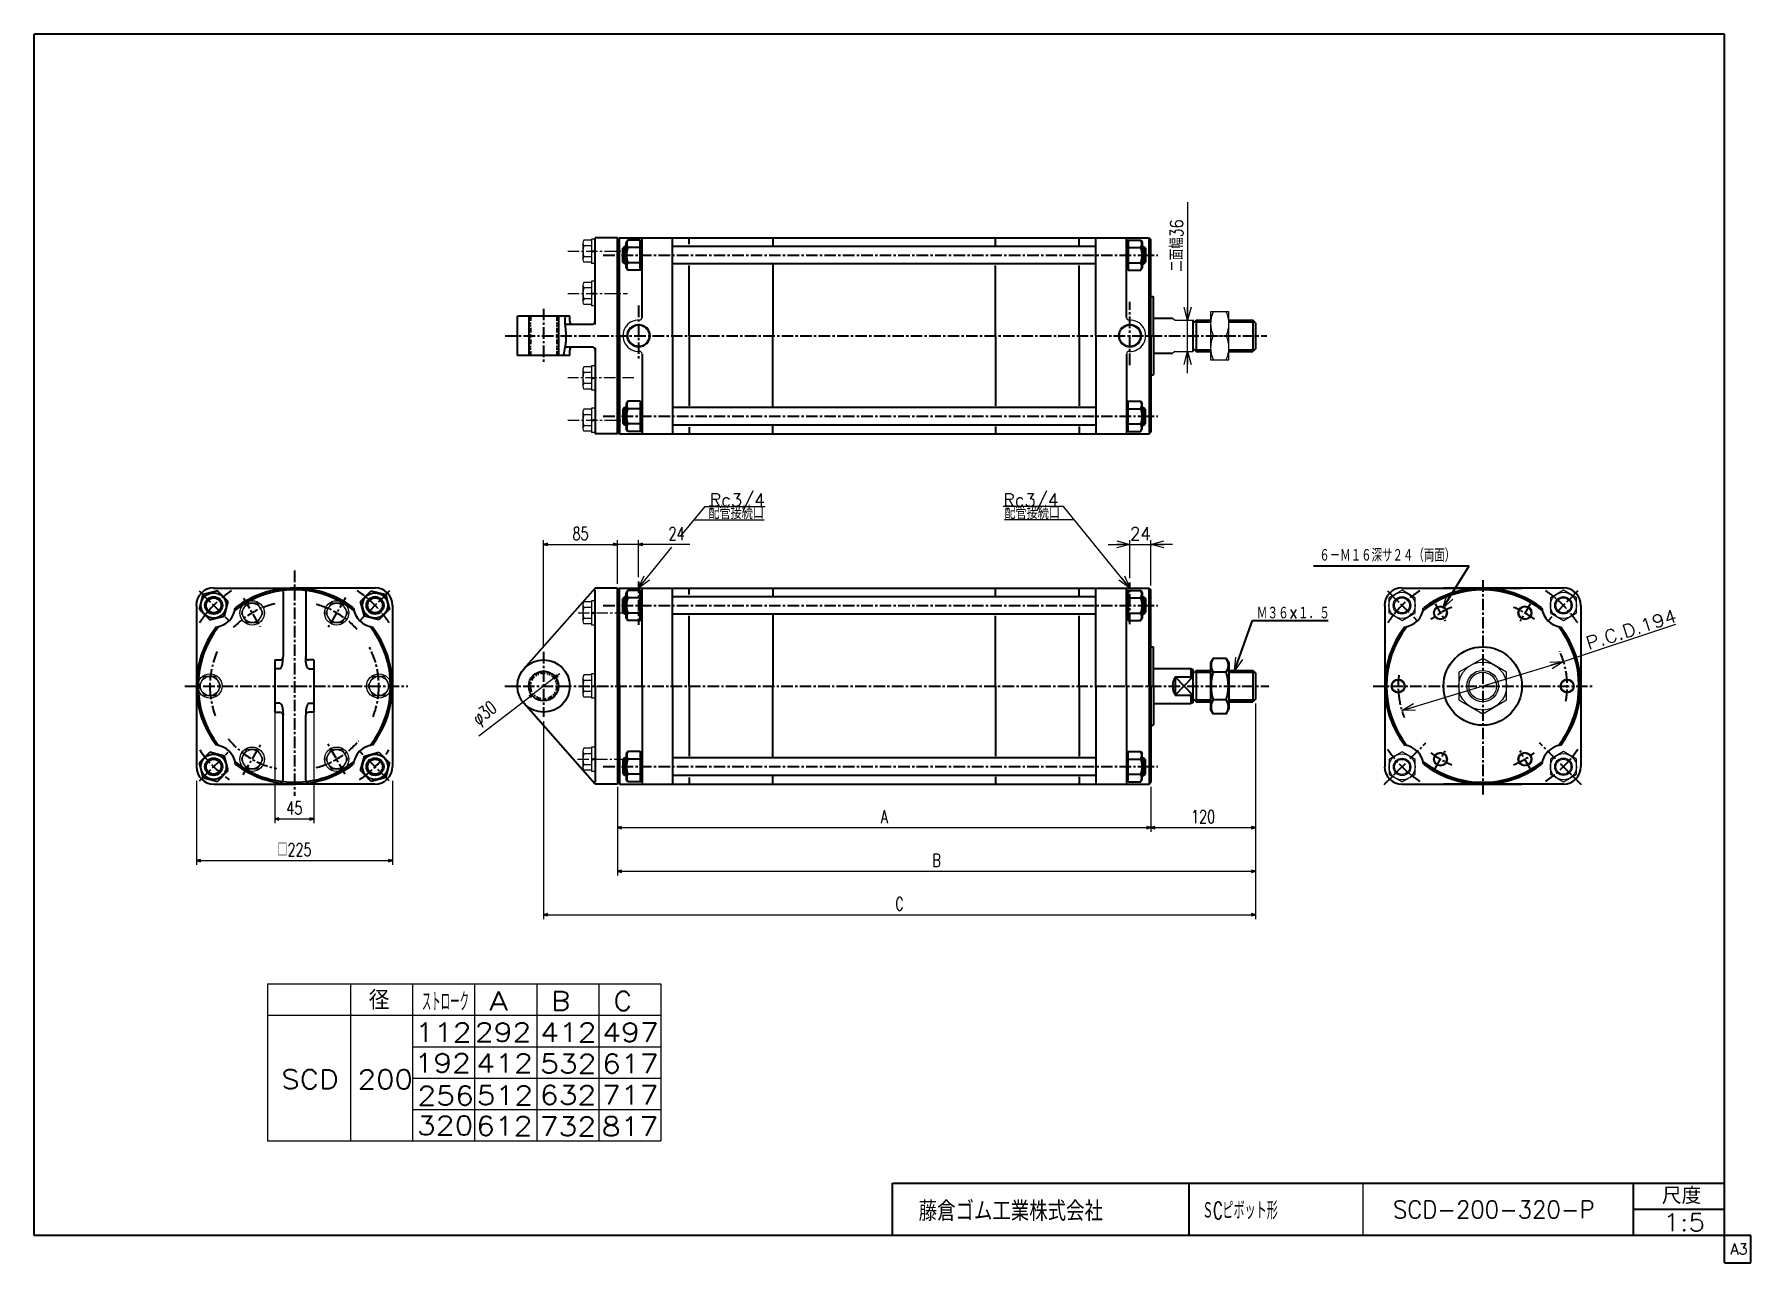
# Model space of a CAD drawing. Header units: millimetres. Extents: x -985 to 985, y -705 to 705.
import ezdxf
from ezdxf.enums import TextEntityAlignment as Align

# ---------------------------------------------------------------- set-up
doc = ezdxf.new("R2010")
doc.units = ezdxf.units.MM
doc.header["$LTSCALE"] = 0.416667
doc.linetypes.add('CENTER', pattern=[50.8, 31.75, -6.35, 6.35, -6.35])
doc.linetypes.add('DIVIDE', pattern=[31.75, 12.7, -6.35, 0, -6.35, 0, -6.35])
doc.layers.add('ZUWAKU', color=7, linetype='Continuous')
doc.styles.add('dcStyle0', font='txt.shx', dxfattribs={"width": 0.714286, "bigfont": 'bigfont'})
doc.dimstyles.new('DaDimDiametricStyle', dxfattribs={"dimtxt": 15, "dimasz": 5.000003, "dimexe": 1.666667, "dimexo": 1.666667, "dimgap": 5, "dimtad": 3, "dimdsep": 46, "dimtxsty": 'dcStyle0', "dimblk1": 'OPEN30', "dimblk2": 'OPEN30', "dimsah": 1, "dimcen": 0.09, "dimclrd": 4, "dimclre": 4, "dimclrt": 4, "dimadec": 0, "dimazin": 2, "dimtfac": 1, "dimtdec": 4, "dimtmove": 0, "dimatfit": 0, "dimfxl": 1, "dimarcsym": 0})
doc.dimstyles.new('DaDimRotatedStyle', dxfattribs={"dimtxt": 15, "dimasz": 5.000003, "dimexe": 4.999855, "dimexo": 1.666667, "dimgap": 5, "dimtad": 3, "dimdsep": 46, "dimtxsty": 'dcStyle0', "dimblk1": 'OPEN30', "dimblk2": 'OPEN30', "dimsah": 1, "dimcen": 0.09, "dimclrd": 4, "dimclre": 4, "dimclrt": 4, "dimadec": 0, "dimazin": 2, "dimtfac": 1, "dimtdec": 4, "dimtmove": 0, "dimatfit": 0, "dimfxl": 1, "dimarcsym": 0})

msp = doc.modelspace()

# ---------------------------------------------------------------- texts
at = {"color": 4, "style": 'dcStyle0'}
for s, height, width, p, p2 in [('Rc3/4', 15, 0.85, (-209.986, 162.996), (-146.236, 162.996)), ('Rc3/4', 15, 0.85, (127.059, 162.996), (190.809, 162.996)), ('配管接続口', 15, 0.708333, (-211.346, 148.541), (-147.596, 148.541)), ('配管接続口', 15, 0.708333, (128.419, 148.541), (192.169, 148.541)), ('６－Ｍ１６深サ２４（両面）', 15, 0.666667, (489.874, 99.504), (645.874, 99.504)), ('Ｍ３６×１．５', 15, 0.666667, (418.115, 33.176), (502.115, 33.176)), ('   径', 21.6, 0.952381, (-663.852, -414.444), (-577.452, -414.444)), ('ストローク', 21.6, 0.416667, (-540.12, -416.254), (-486.12, -416.254)), ('ＳCピボット形', 20, 0.529268, (355.506, -655.084), (442.306, -655.084)), ('SCD-200-320-P', 20, 0.89, (574.418, -653.974), (805.818, -653.974)), ('1:5', 20, 0.8, (884.682, -668.702), (932.682, -668.702))]:
    msp.add_text(s, height=height, dxfattribs=dict(at, width=width)).set_placement(p, p2, align=Align.FIT)
at = {"color": 4, "style": 'dcStyle0', "width": 0.8}
msp.add_text('P.C.D.194', height=15, rotation=17.803033, dxfattribs=at).set_placement((798.715, -1.795), (901.543, 31.225), align=Align.FIT)
at = {"color": 4, "style": 'dcStyle0'}
for s, p, p2 in [('A', (-462.89, -415.364), (-441.29, -415.364)), ('B', (-391.619, -415.364), (-370.019, -415.364)), ('C', (-320.347, -415.364), (-298.747, -415.364)), ('112', (-547.871, -451.435), (-483.071, -451.435)), ('292', (-479.314, -451.279), (-414.514, -451.279)), ('412', (-404.368, -451.364), (-339.568, -451.364)), ('497', (-333.096, -451.364), (-268.296, -451.364)), ('192', (-548.601, -486.578), (-483.801, -486.578)), ('412', (-477.664, -486.84), (-412.864, -486.84)), ('532', (-404.56, -487.364), (-339.76, -487.364)), ('617', (-333.288, -487.364), (-268.488, -487.364)), ('SCD 200', (-701.587, -505.364), (-550.387, -505.364)), ('256', (-545.344, -524.042), (-480.544, -524.042)), ('512', (-477.316, -523.736), (-412.516, -523.736)), ('632', (-404.752, -523.364), (-339.952, -523.364)), ('717', (-333.48, -523.364), (-268.68, -523.364)), ('320', (-545.842, -558.331), (-481.042, -558.331)), ('612', (-478.048, -558.84), (-413.248, -558.84)), ('732', (-404.943, -559.364), (-340.143, -559.364)), ('817', (-333.672, -559.364), (-268.872, -559.364))]:
    msp.add_text(s, height=21.6, dxfattribs=at).set_placement(p, p2, align=Align.FIT)
at = {"layer": 'ZUWAKU', "color": 4, "style": 'dcStyle0'}
for s, height, width, p, p2 in [('尺度', 19, 0.991667, (883.075, -637.65), (928.295, -637.65)), ('藤倉ゴム工業株式会社', 22.5, 0.783333, (30.063, -657.036), (241.563, -657.036))]:
    msp.add_text(s, height=height, dxfattribs=dict(at, width=width)).set_placement(p, p2, align=Align.FIT)
at = {"layer": 'ZUWAKU', "color": 7, "style": 'dcStyle0', "width": 0.8}
msp.add_text('A3', height=12.5, dxfattribs=at).set_placement((961.537, -695.625), (981.537, -695.625), align=Align.FIT)

# ---------------------------------------------------------------- blocks, each defined once
blk = doc.blocks.new('DC_GROUP_Φ200_1')
at = {"color": 4, "linetype": 'Continuous', "lineweight": 18}
for p, q in [((631.8, 46.2), (636.3, 61.1)), ((631.8, 46.2), (639.7, 58.9)), ((643.1, 56.8), (631.8, 46.2))]:
    blk.add_line(p, q, dxfattribs=at)
blk = doc.blocks.new('DC_GROUP_Φ200_2')
at = {"color": 4, "linetype": 'Continuous', "lineweight": 18}
for p, q in [((392.7, -25.5), (394, -10)), ((392.7, -25.5), (397.8, -11.3)), ((401.6, -12.7), (392.7, -25.5))]:
    blk.add_line(p, q, dxfattribs=at)
blk = doc.blocks.new('DC_GROUP_Φ200_3')
at = {"color": 4, "linetype": 'Continuous', "lineweight": 18}
for p, q in [((584.7, -71.3), (597.9, -63)), ((584.7, -71.3), (599, -66.9)), ((600.2, -70.7), (584.7, -71.3))]:
    blk.add_line(p, q, dxfattribs=at)
blk = doc.blocks.new('DC_GROUP_Φ200_4')
at = {"color": 4, "linetype": 'Continuous', "lineweight": 18}
for p, q in [((754.6, -15.5), (770.2, -15)), ((770.2, -15), (755.8, -19.3)), ((770.2, -15), (757, -23.2))]:
    blk.add_line(p, q, dxfattribs=at)
blk = doc.blocks.new('DC_GROUP_Φ200_5')
at = {"color": 4, "linetype": 'Continuous', "lineweight": 18}
for p, q in [((272.5, 69.4), (263.1, 81)), ((266.2, 83.6), (272.5, 69.4)), ((272.5, 69.4), (259.9, 78.5))]:
    blk.add_line(p, q, dxfattribs=at)
blk = doc.blocks.new('DC_GROUP_Φ200_6')
at = {"color": 4, "linetype": 'Continuous', "lineweight": 18}
for p, q in [((-291.5, 69.4), (-285.1, 83.6)), ((-291.5, 69.4), (-282, 81)), ((-278.9, 78.5), (-291.5, 69.4))]:
    blk.add_line(p, q, dxfattribs=at)
blk = doc.blocks.new('DC_GROUP_Φ200_7')
at = {"color": 4, "linetype": 'Continuous', "lineweight": 25}
for p, q in [((-791.4, 61.8), (-795.9, 45)), ((-774.7, 66.2), (-791.4, 61.8)), ((-762.4, 54), (-774.7, 66.2)), ((-795.9, 45), (-783.6, 32.8)), ((-766.9, 37.3), (-762.4, 54)), ((-783.6, 32.8), (-766.9, 37.3))]:
    blk.add_line(p, q, dxfattribs=at)
for radius in [14.5, 10, 8.65]:
    blk.add_circle((-779.2, 49.5), radius, dxfattribs=at)
blk = doc.blocks.new('DC_GROUP_Φ200_8')
at = {"color": 4, "linetype": 'Continuous', "lineweight": 25}
for p, q in [((-783.6, -119), (-795.9, -131.3)), ((-795.9, -131.3), (-791.4, -148)), ((-766.9, -123.5), (-783.6, -119)), ((-762.4, -140.2), (-766.9, -123.5)), ((-791.4, -148), (-774.7, -152.5)), ((-774.7, -152.5), (-762.4, -140.2))]:
    blk.add_line(p, q, dxfattribs=at)
for radius in [14.5, 10, 8.65]:
    blk.add_circle((-779.2, -135.7), radius, dxfattribs=at)
blk = doc.blocks.new('DC_GROUP_Φ200_9')
at = {"color": 4, "linetype": 'Continuous', "lineweight": 25}
for p, q in [((-303.9, -118.3), (-305.6, -121.1)), ((-305.6, -121.1), (-305.6, -150.1)), ((-289.6, -118.3), (-303.9, -118.3)), ((-289.6, -127), (-303.9, -127)), ((-289.6, -118.3), (-289.6, -152.9)), ((-289.6, -118.7), (-289.6, -152.5)), ((-289.6, -118.7), (-287.5, -118.7)), ((-303.9, -152.9), (-305.6, -150.1)), ((-289.6, -144.3), (-303.9, -144.3)), ((-289.6, -152.9), (-303.9, -152.9)), ((-289.6, -152.5), (-287.5, -152.5))]:
    blk.add_line(p, q, dxfattribs=at)
for centre, radius, start, end in [((-281.7, -135.6), 23.8, 158.7017, 201.2983), ((-296.4, -122.6), 8.66, 150, 210), ((-296.4, -148.6), 8.66, 150, 210)]:
    blk.add_arc(centre, radius, start, end, dxfattribs=at)
blk = doc.blocks.new('DC_GROUP_Φ200_10')
at = {"color": 4, "linetype": 'Continuous', "lineweight": 25}
for p, q in [((270.6, -118.7), (268.5, -118.7)), ((270.6, -152.9), (270.6, -118.3)), ((270.6, -118.3), (285, -118.3)), ((270.6, -152.5), (270.6, -118.7)), ((270.6, -127), (285, -127)), ((285, -118.3), (286.6, -121.1)), ((286.6, -150.1), (286.6, -121.1)), ((270.6, -152.5), (268.5, -152.5)), ((270.6, -144.3), (285, -144.3)), ((270.6, -152.9), (285, -152.9)), ((285, -152.9), (286.6, -150.1))]:
    blk.add_line(p, q, dxfattribs=at)
for centre, radius, start, end in [((277.5, -122.6), 8.66, 330, 30), ((262.8, -135.6), 23.8, 338.7017, 21.2983), ((277.5, -148.6), 8.66, 330, 30)]:
    blk.add_arc(centre, radius, start, end, dxfattribs=at)
blk = doc.blocks.new('DC_GROUP_Φ200_11')
at = {"color": 4, "linetype": 'Continuous', "lineweight": 25}
for p, q in [((368.1, -11.4), (365.1, -16.6)), ((365.1, -16.6), (365.1, -69.6)), ((383.1, -11.4), (368.1, -11.4)), ((383.1, -11.4), (386.1, -16.6)), ((386.1, -16.6), (386.1, -69.6)), ((383.1, -27.2), (368.1, -27.2)), ((383.1, -59), (368.1, -59)), ((368.1, -74.9), (365.1, -69.6)), ((383.1, -74.9), (368.1, -74.9)), ((383.1, -74.9), (386.1, -69.6))]:
    blk.add_line(p, q, dxfattribs=at)
for centre, radius, start, end in [((379.8, -19.3), 14.1, 145.6111, 214.3889), ((371.5, -19.3), 14.1, 325.6111, 34.3889), ((418.2, -43.1), 52.5, 162.4111, 197.5889), ((333, -43.1), 52.5, 342.4111, 17.5889), ((379.8, -66.9), 14.1, 145.6111, 214.3889), ((371.5, -66.9), 14.1, 325.6111, 34.3889)]:
    blk.add_arc(centre, radius, start, end, dxfattribs=at)
blk = doc.blocks.new('DC_GROUP_Φ200_12')
at = {"color": 4, "linetype": 'Continuous', "lineweight": 25}
for p, q in [((-610.6, -140.2), (-606.1, -123.5)), ((-606.1, -123.5), (-589.4, -119)), ((-589.4, -119), (-577.2, -131.3)), ((-577.2, -131.3), (-581.6, -148)), ((-598.4, -152.5), (-610.6, -140.2)), ((-581.6, -148), (-598.4, -152.5))]:
    blk.add_line(p, q, dxfattribs=at)
for radius in [14.5, 10, 8.65]:
    blk.add_circle((-593.9, -135.7), radius, dxfattribs=at)
blk = doc.blocks.new('DC_GROUP_Φ200_13')
at = {"color": 4, "linetype": 'Continuous', "lineweight": 25}
for p, q in [((-610.6, 54), (-598.4, 66.2)), ((-598.4, 66.2), (-581.6, 61.8)), ((-581.6, 61.8), (-577.2, 45)), ((-606.1, 37.3), (-610.6, 54)), ((-577.2, 45), (-589.4, 32.8)), ((-589.4, 32.8), (-606.1, 37.3))]:
    blk.add_line(p, q, dxfattribs=at)
for radius in [14.5, 10, 8.65]:
    blk.add_circle((-593.9, 49.5), radius, dxfattribs=at)
blk = doc.blocks.new('DC_GROUP_Φ200_14')
at = {"color": 4, "linetype": 'Continuous', "lineweight": 25}
for p, q in [((-303.9, 66.7), (-305.6, 63.9)), ((-305.6, 34.9), (-305.6, 63.9)), ((-289.6, 66.7), (-303.9, 66.7)), ((-289.6, 32.1), (-289.6, 66.7)), ((-289.6, 32.5), (-289.6, 66.3)), ((-289.6, 66.3), (-287.5, 66.3)), ((-289.6, 58), (-303.9, 58)), ((-289.6, 40.7), (-303.9, 40.7)), ((-303.9, 32.1), (-305.6, 34.9)), ((-289.6, 32.1), (-303.9, 32.1)), ((-289.6, 32.5), (-287.5, 32.5))]:
    blk.add_line(p, q, dxfattribs=at)
for centre, radius, start, end in [((-296.4, 62.4), 8.66, 150, 210), ((-281.7, 49.4), 23.8, 158.7017, 201.2983), ((-296.4, 36.4), 8.66, 150, 210)]:
    blk.add_arc(centre, radius, start, end, dxfattribs=at)
blk = doc.blocks.new('DC_GROUP_Φ200_15')
at = {"color": 4, "linetype": 'Continuous', "lineweight": 25}
for p, q in [((270.6, 66.3), (268.5, 66.3)), ((270.6, 66.7), (270.6, 32.1)), ((270.6, 66.7), (285, 66.7)), ((270.6, 66.3), (270.6, 32.5)), ((285, 66.7), (286.6, 63.9)), ((286.6, 63.9), (286.6, 34.9)), ((270.6, 58), (285, 58)), ((270.6, 40.7), (285, 40.7)), ((270.6, 32.5), (268.5, 32.5)), ((270.6, 32.1), (285, 32.1)), ((285, 32.1), (286.6, 34.9))]:
    blk.add_line(p, q, dxfattribs=at)
for centre, radius, start, end in [((277.5, 62.4), 8.66, 330, 30), ((262.8, 49.4), 23.8, 338.7017, 21.2983), ((277.5, 36.4), 8.66, 330, 30)]:
    blk.add_arc(centre, radius, start, end, dxfattribs=at)
blk = doc.blocks.new('DC_GROUP_Φ200_16')
at = {"color": 4, "linetype": 'Continuous', "lineweight": 25}
for p, q in [((-303.9, 283.8), (-305.6, 281)), ((-305.6, 281), (-305.6, 252)), ((-289.6, 283.8), (-303.9, 283.8)), ((-289.6, 283.8), (-289.6, 249.2)), ((-289.6, 283.4), (-289.6, 249.6)), ((-289.6, 283.4), (-287.5, 283.4)), ((-289.6, 275.2), (-303.9, 275.2)), ((-289.6, 257.8), (-303.9, 257.8)), ((-303.9, 249.2), (-305.6, 252)), ((-289.6, 249.2), (-303.9, 249.2)), ((-289.6, 249.6), (-287.5, 249.6))]:
    blk.add_line(p, q, dxfattribs=at)
for centre, radius, start, end in [((-296.4, 279.5), 8.66, 150, 210), ((-281.7, 266.5), 23.8, 158.7017, 201.2983), ((-296.4, 253.5), 8.66, 150, 210)]:
    blk.add_arc(centre, radius, start, end, dxfattribs=at)
blk = doc.blocks.new('DC_GROUP_Φ200_17')
at = {"color": 4, "linetype": 'Continuous', "lineweight": 25}
for p, q in [((270.6, 283.4), (268.5, 283.4)), ((270.6, 249.2), (270.6, 283.8)), ((270.6, 283.8), (285, 283.8)), ((270.6, 249.6), (270.6, 283.4)), ((285, 283.8), (286.6, 281)), ((286.6, 252), (286.6, 281)), ((270.6, 275.2), (285, 275.2)), ((270.6, 257.8), (285, 257.8)), ((270.6, 249.6), (268.5, 249.6)), ((270.6, 249.2), (285, 249.2)), ((285, 249.2), (286.6, 252))]:
    blk.add_line(p, q, dxfattribs=at)
for centre, radius, start, end in [((277.5, 279.5), 8.66, 330, 30), ((262.8, 266.5), 23.8, 338.7017, 21.2983), ((277.5, 253.5), 8.66, 330, 30)]:
    blk.add_arc(centre, radius, start, end, dxfattribs=at)
blk = doc.blocks.new('DC_GROUP_Φ200_18')
at = {"color": 4, "linetype": 'Continuous', "lineweight": 25}
for p, q in [((-303.9, 468.8), (-305.6, 466)), ((-305.6, 437), (-305.6, 466)), ((-289.6, 468.8), (-303.9, 468.8)), ((-289.6, 460.2), (-303.9, 460.2)), ((-289.6, 434.2), (-289.6, 468.8)), ((-289.6, 434.6), (-289.6, 468.4)), ((-289.6, 468.4), (-287.5, 468.4)), ((-303.9, 434.2), (-305.6, 437)), ((-289.6, 442.8), (-303.9, 442.8)), ((-289.6, 434.2), (-303.9, 434.2)), ((-289.6, 434.6), (-287.5, 434.6))]:
    blk.add_line(p, q, dxfattribs=at)
for centre, radius, start, end in [((-281.7, 451.5), 23.8, 158.7017, 201.2983), ((-296.4, 464.5), 8.66, 150, 210), ((-296.4, 438.5), 8.66, 150, 210)]:
    blk.add_arc(centre, radius, start, end, dxfattribs=at)
blk = doc.blocks.new('DC_GROUP_Φ200_19')
at = {"color": 4, "linetype": 'Continuous', "lineweight": 25}
for p, q in [((270.6, 468.4), (268.5, 468.4)), ((270.6, 468.8), (270.6, 434.2)), ((270.6, 468.8), (285, 468.8)), ((270.6, 468.4), (270.6, 434.6)), ((270.6, 460.2), (285, 460.2)), ((285, 468.8), (286.6, 466)), ((286.6, 466), (286.6, 437)), ((270.6, 434.6), (268.5, 434.6)), ((270.6, 442.8), (285, 442.8)), ((270.6, 434.2), (285, 434.2)), ((285, 434.2), (286.6, 437))]:
    blk.add_line(p, q, dxfattribs=at)
for centre, radius, start, end in [((277.5, 464.5), 8.66, 330, 30), ((262.8, 451.5), 23.8, 338.7017, 21.2983), ((277.5, 438.5), 8.66, 330, 30)]:
    blk.add_arc(centre, radius, start, end, dxfattribs=at)
blk = doc.blocks.new('DC_GROUP_Φ200_21')
at = {"color": 4, "linetype": 'Continuous', "lineweight": 18}
for p, q in [((338.6, 377), (334.6, 392)), ((342.7, 392), (338.6, 377)), ((338.6, 377), (338.6, 392))]:
    blk.add_line(p, q, dxfattribs=at)
blk = doc.blocks.new('DC_GROUP_Φ200_22')
at = {"color": 4, "linetype": 'Continuous', "lineweight": 18}
for p, q in [((334.6, 326), (338.6, 341)), ((338.6, 341), (342.7, 326)), ((338.6, 341), (338.6, 326))]:
    blk.add_line(p, q, dxfattribs=at)
blk = doc.blocks.new('DC_GROUP_Φ200_20')
at = {"color": 4, "linetype": 'Continuous', "lineweight": 13}
for p, q in [((338.6, 512.5), (338.6, 377)), ((338.6, 341), (338.6, 377)), ((338.6, 316), (338.6, 341))]:
    blk.add_line(p, q, dxfattribs=at)
at = {"linetype": 'Continuous'}
for name in ['DC_GROUP_Φ200_21', 'DC_GROUP_Φ200_22']:
    blk.add_blockref(name, (0, 0), dxfattribs=at)
at = {"color": 4, "style": 'dcStyle0', "width": 0.714286}
blk.add_text('二面幅36', height=15, rotation=90, dxfattribs=at).set_placement((333.6, 432.5), (333.6, 492.5), align=Align.FIT)
blk = doc.blocks.new('DC_GROUP_Φ200_23')
at = {"color": 4, "linetype": 'Continuous', "lineweight": 13}
for p, q in [((386.1, 386.5), (365.1, 386.5)), ((365.1, 386.5), (365.1, 331.5)), ((386.1, 331.5), (386.1, 386.5)), ((368.1, 359), (383.1, 359)), ((365.1, 331.5), (386.1, 331.5))]:
    blk.add_line(p, q, dxfattribs=at)
for centre, start, end in [((397.7, 372.8), 155.068, 204.932), ((353.5, 372.8), 335.068, 24.932), ((397.7, 345.3), 155.068, 204.932), ((353.5, 345.3), 335.068, 24.932)]:
    blk.add_arc(centre, 32.6, start, end, dxfattribs=at)
blk = doc.blocks.new('DC_GROUP_Φ200_24')
at = {"color": 4, "linetype": 'Continuous', "lineweight": 13}
for p, q in [((677.4, -11.4), (649.9, -27.2)), ((704.9, -27.2), (677.4, -11.4)), ((649.9, -27.2), (649.9, -59)), ((704.9, -59), (704.9, -27.2)), ((649.9, -59), (677.4, -74.9)), ((677.4, -74.9), (704.9, -59))]:
    blk.add_line(p, q, dxfattribs=at)
for radius in [27.5, 18, 15.8]:
    blk.add_circle((677.4, -43.1), radius, dxfattribs=at)
blk = doc.blocks.new('DC_GROUP_Φ200_25')
at = {"color": 4, "linetype": 'Continuous', "lineweight": 13}
for radius in [8, 6.92]:
    blk.add_circle((628.9, 40.9), radius, dxfattribs=at)
blk = doc.blocks.new('DC_GROUP_Φ200_26')
at = {"color": 4, "linetype": 'Continuous', "lineweight": 13}
for radius in [8, 6.92]:
    blk.add_circle((580.4, -43.1), radius, dxfattribs=at)
blk = doc.blocks.new('DC_GROUP_Φ200_27')
at = {"color": 4, "linetype": 'Continuous', "lineweight": 13}
for radius in [8, 6.92]:
    blk.add_circle((628.9, -127.1), radius, dxfattribs=at)
blk = doc.blocks.new('DC_GROUP_Φ200_28')
at = {"color": 4, "linetype": 'Continuous', "lineweight": 13}
for radius in [8, 6.92]:
    blk.add_circle((725.9, -127.1), radius, dxfattribs=at)
blk = doc.blocks.new('DC_GROUP_Φ200_29')
at = {"color": 4, "linetype": 'Continuous', "lineweight": 13}
for radius in [8, 6.92]:
    blk.add_circle((774.4, -43.1), radius, dxfattribs=at)
blk = doc.blocks.new('DC_GROUP_Φ200_30')
at = {"color": 4, "linetype": 'Continuous', "lineweight": 13}
for radius in [8, 6.92]:
    blk.add_circle((725.9, 40.9), radius, dxfattribs=at)
blk = doc.blocks.new('DC_GROUP_Φ200_31')
at = {"color": 4, "linetype": 'Continuous', "lineweight": 13}
for p, q in [((770.1, 66.8), (755.1, 58.2)), ((785.1, 58.2), (770.1, 66.8)), ((755.1, 58.2), (755.1, 40.9)), ((755.1, 40.9), (770.1, 32.2)), ((770.1, 32.2), (785.1, 40.9)), ((785.1, 40.9), (785.1, 58.2))]:
    blk.add_line(p, q, dxfattribs=at)
for radius in [15, 10, 8.65]:
    blk.add_circle((770.1, 49.5), radius, dxfattribs=at)
blk = doc.blocks.new('DC_GROUP_Φ200_32')
at = {"color": 4, "linetype": 'Continuous', "lineweight": 13}
for p, q in [((770.1, -118.4), (755.1, -127.1)), ((755.1, -127.1), (755.1, -144.4)), ((785.1, -127.1), (770.1, -118.4)), ((785.1, -144.4), (785.1, -127.1)), ((755.1, -144.4), (770.1, -153.1)), ((770.1, -153.1), (785.1, -144.4))]:
    blk.add_line(p, q, dxfattribs=at)
for radius in [15, 10, 8.65]:
    blk.add_circle((770.1, -135.7), radius, dxfattribs=at)
blk = doc.blocks.new('DC_GROUP_Φ200_33')
at = {"color": 4, "linetype": 'Continuous', "lineweight": 13}
for p, q in [((584.9, -118.6), (569.9, -127.2)), ((569.9, -127.2), (569.9, -144.5)), ((599.9, -127.2), (584.9, -118.6)), ((599.9, -144.5), (599.9, -127.2)), ((569.9, -144.5), (584.9, -153.2)), ((584.9, -153.2), (599.9, -144.5))]:
    blk.add_line(p, q, dxfattribs=at)
for radius in [15, 10, 8.65]:
    blk.add_circle((584.9, -135.9), radius, dxfattribs=at)
blk = doc.blocks.new('DC_GROUP_Φ200_34')
at = {"color": 4, "linetype": 'Continuous', "lineweight": 13}
for p, q in [((584.8, 66.8), (569.8, 58.2)), ((599.8, 58.2), (584.8, 66.8)), ((569.8, 58.2), (569.8, 40.9)), ((569.8, 40.9), (584.8, 32.2)), ((584.8, 32.2), (599.8, 40.9)), ((599.8, 40.9), (599.8, 58.2))]:
    blk.add_line(p, q, dxfattribs=at)
for radius in [15, 10, 8.65]:
    blk.add_circle((584.8, 49.5), radius, dxfattribs=at)
blk = doc.blocks.new('DC_GROUP_Φ200_36')
at = {"color": 4, "linetype": 'Continuous', "lineweight": 18}
for p, q in [((296.5, 119.4), (311.5, 123.4)), ((311.5, 115.4), (296.5, 119.4)), ((296.5, 119.4), (311.5, 119.4))]:
    blk.add_line(p, q, dxfattribs=at)
blk = doc.blocks.new('DC_GROUP_Φ200_37')
at = {"color": 4, "linetype": 'Continuous', "lineweight": 18}
for p, q in [((257.5, 123.4), (272.5, 119.4)), ((272.5, 119.4), (257.5, 115.4)), ((272.5, 119.4), (257.5, 119.4))]:
    blk.add_line(p, q, dxfattribs=at)
blk = doc.blocks.new('DC_GROUP_Φ200_35')
at = {"color": 4, "linetype": 'Continuous', "lineweight": 13}
for p, q in [((247.5, 119.4), (272.5, 119.4)), ((272.5, 80.9), (272.5, 124.4)), ((272.5, 119.4), (296.5, 119.4)), ((296.5, 72.4), (296.5, 124.4)), ((321.5, 119.4), (296.5, 119.4))]:
    blk.add_line(p, q, dxfattribs=at)
at = {"linetype": 'Continuous'}
for name in ['DC_GROUP_Φ200_37', 'DC_GROUP_Φ200_36']:
    blk.add_blockref(name, (0, 0), dxfattribs=at)
at = {"color": 4, "style": 'dcStyle0', "width": 0.8}
blk.add_text('24', height=15, dxfattribs=at).set_placement((272.5, 124.4), (296.5, 124.4), align=Align.FIT)
blk = doc.blocks.new('DC_GROUP_Φ200_38')
at = {"color": 4, "linetype": 'Continuous', "lineweight": 25}
for p, q in [((-700.8, -20.1), (-700.6, -19.3)), ((-700.6, -19.3), (-700.3, -18.4)), ((-700.3, -18.4), (-700.2, -17.5)), ((-700.2, -17.5), (-700, -16.5)), ((-700, -16.5), (-699.9, -15.4)), ((-699.9, -15.4), (-699.7, -14.3)), ((-699.7, -14.3), (-699.6, -13.2)), ((-699.6, -12), (-699.5, -10.8)), ((-699.6, -13.2), (-699.6, -12)), ((-699.5, -10.8), (-699.5, -9.6)), ((-703, -23.3), (-702.7, -23.2)), ((-702.7, -23.2), (-702.4, -23.1)), ((-702.4, -23.1), (-702.1, -22.8)), ((-702.1, -22.8), (-701.8, -22.5)), ((-701.8, -22.5), (-701.5, -22)), ((-701.5, -22), (-701.3, -21.5)), ((-701.3, -21.5), (-701, -20.8)), ((-701, -20.8), (-700.8, -20.1))]:
    blk.add_line(p, q, dxfattribs=at)
blk = doc.blocks.new('DC_GROUP_Φ200_39')
at = {"color": 4, "linetype": 'Continuous', "lineweight": 25}
for p, q in [((-703, -62.9), (-702.7, -63)), ((-702.7, -63), (-702.4, -63.1)), ((-702.4, -63.1), (-702.1, -63.4)), ((-702.1, -63.4), (-701.8, -63.8)), ((-701.8, -63.8), (-701.5, -64.2)), ((-701.5, -64.2), (-701.3, -64.8)), ((-701.3, -64.8), (-701, -65.4)), ((-701, -65.4), (-700.8, -66.1)), ((-700.8, -66.1), (-700.6, -66.9)), ((-700.6, -66.9), (-700.3, -67.8)), ((-700.3, -67.8), (-700.2, -68.8)), ((-700.2, -68.8), (-700, -69.8)), ((-700, -69.8), (-699.9, -70.8)), ((-699.9, -70.8), (-699.7, -71.9)), ((-699.7, -71.9), (-699.6, -73.1)), ((-699.6, -73.1), (-699.6, -74.2)), ((-699.6, -74.2), (-699.5, -75.4)), ((-699.5, -75.4), (-699.5, -76.6))]:
    blk.add_line(p, q, dxfattribs=at)
blk = doc.blocks.new('DC_GROUP_Φ200_40')
at = {"color": 4, "linetype": 'Continuous', "lineweight": 25}
for p, q in [((-673.5, -10.8), (-673.5, -9.6)), ((-673.5, -12), (-673.5, -10.8)), ((-673.4, -13.2), (-673.5, -12)), ((-673.3, -14.3), (-673.4, -13.2)), ((-673.2, -15.4), (-673.3, -14.3)), ((-673.1, -16.5), (-673.2, -15.4)), ((-672.9, -17.5), (-673.1, -16.5)), ((-672.7, -18.4), (-672.9, -17.5)), ((-672.5, -19.3), (-672.7, -18.4)), ((-672.3, -20.1), (-672.5, -19.3)), ((-672, -20.8), (-672.3, -20.1)), ((-671.8, -21.5), (-672, -20.8)), ((-671.5, -22), (-671.8, -21.5)), ((-671.2, -22.5), (-671.5, -22)), ((-670.9, -22.8), (-671.2, -22.5)), ((-670.6, -23.1), (-670.9, -22.8)), ((-670.3, -23.2), (-670.6, -23.1)), ((-670, -23.3), (-670.3, -23.2))]:
    blk.add_line(p, q, dxfattribs=at)
blk = doc.blocks.new('DC_GROUP_Φ200_41')
at = {"color": 4, "linetype": 'Continuous', "lineweight": 25}
for p, q in [((-673.4, -73.1), (-673.5, -74.2)), ((-673.5, -74.2), (-673.5, -75.4)), ((-673.5, -75.4), (-673.5, -76.6)), ((-673.3, -71.9), (-673.4, -73.1)), ((-673.2, -70.8), (-673.3, -71.9)), ((-673.1, -69.8), (-673.2, -70.8)), ((-672.9, -68.8), (-673.1, -69.8)), ((-672.7, -67.8), (-672.9, -68.8)), ((-672.5, -66.9), (-672.7, -67.8)), ((-672.3, -66.1), (-672.5, -66.9)), ((-672, -65.4), (-672.3, -66.1)), ((-671.8, -64.8), (-672, -65.4)), ((-671.5, -64.2), (-671.8, -64.8)), ((-671.2, -63.8), (-671.5, -64.2)), ((-670.9, -63.4), (-671.2, -63.8)), ((-670.6, -63.1), (-670.9, -63.4)), ((-670.3, -63), (-670.6, -63.1)), ((-670, -62.9), (-670.3, -63))]:
    blk.add_line(p, q, dxfattribs=at)
blk = doc.blocks.new('DC_GROUP_Φ200_42')
at = {"color": 4, "linetype": 'Continuous', "lineweight": 25}
for p, q in [((-702.8, 68.2), (-703, 68.2)), ((-702.5, 68.2), (-702.8, 68.2)), ((-702.2, 68.2), (-702.5, 68.2)), ((-702, 68.1), (-702.2, 68.2)), ((-701.7, 68.1), (-702, 68.1)), ((-701.4, 68), (-701.7, 68.1)), ((-701.2, 67.8), (-701.4, 68)), ((-701, 67.7), (-701.2, 67.8)), ((-700.7, 67.5), (-701, 67.7)), ((-700.5, 67.4), (-700.7, 67.5)), ((-700.3, 67.2), (-700.5, 67.4)), ((-700.2, 66.9), (-700.3, 67.2)), ((-700, 66.7), (-700.2, 66.9)), ((-699.9, 66.5), (-700, 66.7)), ((-699.7, 66.2), (-699.9, 66.5)), ((-699.7, 66), (-699.7, 66.2)), ((-699.6, 65.7), (-699.7, 66)), ((-699.5, 65.4), (-699.6, 65.7))]:
    blk.add_line(p, q, dxfattribs=at)
blk = doc.blocks.new('DC_GROUP_Φ200_43')
at = {"color": 4, "linetype": 'Continuous', "lineweight": 13}
for p, q in [((-741.4, 51.9), (-747.7, 40.9)), ((-747.7, 40.9), (-741.4, 29.9)), ((-728.7, 51.9), (-741.4, 51.9)), ((-722.3, 40.9), (-728.7, 51.9)), ((-728.7, 29.9), (-722.3, 40.9)), ((-741.4, 29.9), (-728.7, 29.9))]:
    blk.add_line(p, q, dxfattribs=at)
for radius in [14, 11]:
    blk.add_circle((-735, 40.9), radius, dxfattribs=at)
blk = doc.blocks.new('DC_GROUP_Φ200_44')
at = {"color": 4, "linetype": 'Continuous', "lineweight": 13}
for p, q in [((-789.9, -32.1), (-796.2, -43.1)), ((-777.2, -32.1), (-789.9, -32.1)), ((-770.8, -43.1), (-777.2, -32.1)), ((-796.2, -43.1), (-789.9, -54.1)), ((-789.9, -54.1), (-777.2, -54.1)), ((-777.2, -54.1), (-770.8, -43.1))]:
    blk.add_line(p, q, dxfattribs=at)
for radius in [14, 11]:
    blk.add_circle((-783.5, -43.1), radius, dxfattribs=at)
blk = doc.blocks.new('DC_GROUP_Φ200_45')
at = {"color": 4, "linetype": 'Continuous', "lineweight": 13}
for p, q in [((-595.9, -32.1), (-602.2, -43.1)), ((-583.2, -32.1), (-595.9, -32.1)), ((-576.8, -43.1), (-583.2, -32.1)), ((-602.2, -43.1), (-595.9, -54.1)), ((-595.9, -54.1), (-583.2, -54.1)), ((-583.2, -54.1), (-576.8, -43.1))]:
    blk.add_line(p, q, dxfattribs=at)
for radius in [14, 11]:
    blk.add_circle((-589.5, -43.1), radius, dxfattribs=at)
blk = doc.blocks.new('DC_GROUP_Φ200_46')
at = {"color": 4, "linetype": 'Continuous', "lineweight": 13}
for p, q in [((-741.4, -116.1), (-747.7, -127.1)), ((-728.7, -116.1), (-741.4, -116.1)), ((-722.3, -127.1), (-728.7, -116.1)), ((-747.7, -127.1), (-741.4, -138.1)), ((-728.7, -138.1), (-722.3, -127.1)), ((-741.4, -138.1), (-728.7, -138.1))]:
    blk.add_line(p, q, dxfattribs=at)
for radius in [14, 11]:
    blk.add_circle((-735, -127.1), radius, dxfattribs=at)
blk = doc.blocks.new('DC_GROUP_Φ200_47')
at = {"color": 4, "linetype": 'Continuous', "lineweight": 13}
for p, q in [((-644.4, -116.1), (-650.7, -127.1)), ((-631.7, -116.1), (-644.4, -116.1)), ((-625.3, -127.1), (-631.7, -116.1)), ((-650.7, -127.1), (-644.4, -138.1)), ((-631.7, -138.1), (-625.3, -127.1)), ((-644.4, -138.1), (-631.7, -138.1))]:
    blk.add_line(p, q, dxfattribs=at)
for radius in [14, 11]:
    blk.add_circle((-638, -127.1), radius, dxfattribs=at)
blk = doc.blocks.new('DC_GROUP_Φ200_48')
at = {"color": 4, "linetype": 'Continuous', "lineweight": 13}
for p, q in [((-644.4, 51.9), (-650.7, 40.9)), ((-650.7, 40.9), (-644.4, 29.9)), ((-631.7, 51.9), (-644.4, 51.9)), ((-625.3, 40.9), (-631.7, 51.9)), ((-631.7, 29.9), (-625.3, 40.9)), ((-644.4, 29.9), (-631.7, 29.9))]:
    blk.add_line(p, q, dxfattribs=at)
for radius in [14, 11]:
    blk.add_circle((-638, 40.9), radius, dxfattribs=at)
blk = doc.blocks.new('DC_GROUP_Φ200_49')
at = {"color": 4, "linetype": 'Continuous', "lineweight": 25}
for p, q in [((-700.8, -20.1), (-700.6, -19.3)), ((-700.6, -19.3), (-700.3, -18.4)), ((-700.3, -18.4), (-700.2, -17.5)), ((-700.2, -17.5), (-700, -16.5)), ((-700, -16.5), (-699.9, -15.4)), ((-699.9, -15.4), (-699.7, -14.3)), ((-699.7, -14.3), (-699.6, -13.2)), ((-699.6, -12), (-699.5, -10.8)), ((-699.6, -13.2), (-699.6, -12)), ((-699.5, -10.8), (-699.5, -9.6)), ((-703, -23.3), (-702.7, -23.2)), ((-702.7, -23.2), (-702.4, -23.1)), ((-702.4, -23.1), (-702.1, -22.8)), ((-702.1, -22.8), (-701.8, -22.5)), ((-701.8, -22.5), (-701.5, -22)), ((-701.5, -22), (-701.3, -21.5)), ((-701.3, -21.5), (-701, -20.8)), ((-701, -20.8), (-700.8, -20.1))]:
    blk.add_line(p, q, dxfattribs=at)
blk = doc.blocks.new('DC_GROUP_Φ200_50')
at = {"color": 4, "linetype": 'Continuous', "lineweight": 25}
for p, q in [((-702.8, 68.2), (-703, 68.2)), ((-702.5, 68.2), (-702.8, 68.2)), ((-702.2, 68.2), (-702.5, 68.2)), ((-702, 68.1), (-702.2, 68.2)), ((-701.7, 68.1), (-702, 68.1)), ((-701.4, 68), (-701.7, 68.1)), ((-701.2, 67.8), (-701.4, 68)), ((-701, 67.7), (-701.2, 67.8)), ((-700.7, 67.5), (-701, 67.7)), ((-700.5, 67.4), (-700.7, 67.5)), ((-700.3, 67.2), (-700.5, 67.4)), ((-700.2, 66.9), (-700.3, 67.2)), ((-700, 66.7), (-700.2, 66.9)), ((-699.9, 66.5), (-700, 66.7)), ((-699.7, 66.2), (-699.9, 66.5)), ((-699.7, 66), (-699.7, 66.2)), ((-699.6, 65.7), (-699.7, 66)), ((-699.5, 65.4), (-699.6, 65.7))]:
    blk.add_line(p, q, dxfattribs=at)
blk = doc.blocks.new('DC_GROUP_Φ200_51')
at = {"color": 4, "linetype": 'Continuous', "lineweight": 25}
for p, q in [((-673.5, 65.7), (-673.4, 66)), ((-673.5, 65.4), (-673.5, 65.7)), ((-673.4, 66), (-673.3, 66.2)), ((-673.3, 66.2), (-673.2, 66.5)), ((-673.2, 66.5), (-673, 66.7)), ((-673, 66.7), (-672.9, 66.9)), ((-672.9, 66.9), (-672.7, 67.2)), ((-672.7, 67.2), (-672.5, 67.4)), ((-672.5, 67.4), (-672.3, 67.5)), ((-672.3, 67.5), (-672.1, 67.7)), ((-672.1, 67.7), (-671.8, 67.8)), ((-671.8, 67.8), (-671.6, 68)), ((-671.6, 68), (-671.4, 68.1)), ((-671.4, 68.1), (-671.1, 68.1)), ((-671.1, 68.1), (-670.8, 68.2)), ((-670.8, 68.2), (-670.6, 68.2)), ((-670.6, 68.2), (-670.3, 68.2)), ((-670.3, 68.2), (-670, 68.2))]:
    blk.add_line(p, q, dxfattribs=at)
blk = doc.blocks.new('DC_GROUP_Φ200_52')
at = {"color": 4, "linetype": 'Continuous', "lineweight": 25}
for p, q in [((-702.8, -154.4), (-703, -154.4)), ((-702.5, -154.4), (-702.8, -154.4)), ((-702.2, -154.4), (-702.5, -154.4)), ((-702, -154.4), (-702.2, -154.4)), ((-701.7, -154.3), (-702, -154.4)), ((-701.4, -154.2), (-701.7, -154.3)), ((-701.2, -154.1), (-701.4, -154.2)), ((-701, -153.9), (-701.2, -154.1)), ((-700.7, -153.8), (-701, -153.9)), ((-700.5, -153.6), (-700.7, -153.8)), ((-700.3, -153.4), (-700.5, -153.6)), ((-700.2, -153.2), (-700.3, -153.4)), ((-700, -152.9), (-700.2, -153.2)), ((-699.9, -152.7), (-700, -152.9)), ((-699.7, -152.5), (-699.9, -152.7)), ((-699.6, -151.9), (-699.7, -152.2)), ((-699.7, -152.2), (-699.7, -152.5)), ((-699.5, -151.6), (-699.6, -151.9))]:
    blk.add_line(p, q, dxfattribs=at)
blk = doc.blocks.new('DC_GROUP_Φ200_53')
at = {"color": 4, "linetype": 'Continuous', "lineweight": 25}
for p, q in [((-673.5, -151.6), (-673.5, -151.9)), ((-673.5, -151.9), (-673.4, -152.2)), ((-673.4, -152.2), (-673.3, -152.5)), ((-673.3, -152.5), (-673.2, -152.7)), ((-673.2, -152.7), (-673, -152.9)), ((-673, -152.9), (-672.9, -153.2)), ((-672.9, -153.2), (-672.7, -153.4)), ((-672.7, -153.4), (-672.5, -153.6)), ((-672.5, -153.6), (-672.3, -153.8)), ((-672.3, -153.8), (-672.1, -153.9)), ((-672.1, -153.9), (-671.8, -154.1)), ((-671.8, -154.1), (-671.6, -154.2)), ((-671.6, -154.2), (-671.4, -154.3)), ((-671.4, -154.3), (-671.1, -154.4)), ((-671.1, -154.4), (-670.8, -154.4)), ((-670.8, -154.4), (-670.6, -154.4)), ((-670.6, -154.4), (-670.3, -154.4)), ((-670.3, -154.4), (-670, -154.4))]:
    blk.add_line(p, q, dxfattribs=at)
blk = doc.blocks.new('DC_GROUP_Φ200_54')
at = {"color": 4, "linetype": 'Continuous', "lineweight": 25}
for p, q in [((-703, -62.9), (-702.7, -63)), ((-702.7, -63), (-702.4, -63.1)), ((-702.4, -63.1), (-702.1, -63.4)), ((-702.1, -63.4), (-701.8, -63.8)), ((-701.8, -63.8), (-701.5, -64.2)), ((-701.5, -64.2), (-701.3, -64.8)), ((-701.3, -64.8), (-701, -65.4)), ((-701, -65.4), (-700.8, -66.1)), ((-700.8, -66.1), (-700.6, -66.9)), ((-700.6, -66.9), (-700.3, -67.8)), ((-700.3, -67.8), (-700.2, -68.8)), ((-700.2, -68.8), (-700, -69.8)), ((-700, -69.8), (-699.9, -70.8)), ((-699.9, -70.8), (-699.7, -71.9)), ((-699.7, -71.9), (-699.6, -73.1)), ((-699.6, -73.1), (-699.6, -74.2)), ((-699.6, -74.2), (-699.5, -75.4)), ((-699.5, -75.4), (-699.5, -76.6))]:
    blk.add_line(p, q, dxfattribs=at)
blk = doc.blocks.new('DC_GROUP_Φ200_55')
at = {"color": 4, "linetype": 'Continuous', "lineweight": 25}
for p, q in [((-673.4, -73.1), (-673.5, -74.2)), ((-673.5, -74.2), (-673.5, -75.4)), ((-673.5, -75.4), (-673.5, -76.6)), ((-673.3, -71.9), (-673.4, -73.1)), ((-673.2, -70.8), (-673.3, -71.9)), ((-673.1, -69.8), (-673.2, -70.8)), ((-672.9, -68.8), (-673.1, -69.8)), ((-672.7, -67.8), (-672.9, -68.8)), ((-672.5, -66.9), (-672.7, -67.8)), ((-672.3, -66.1), (-672.5, -66.9)), ((-672, -65.4), (-672.3, -66.1)), ((-671.8, -64.8), (-672, -65.4)), ((-671.5, -64.2), (-671.8, -64.8)), ((-671.2, -63.8), (-671.5, -64.2)), ((-670.9, -63.4), (-671.2, -63.8)), ((-670.6, -63.1), (-670.9, -63.4)), ((-670.3, -63), (-670.6, -63.1)), ((-670, -62.9), (-670.3, -63))]:
    blk.add_line(p, q, dxfattribs=at)
blk = doc.blocks.new('DC_GROUP_Φ200_56')
at = {"color": 4, "linetype": 'Continuous', "lineweight": 13}
for p, q in [((-355.5, -33.6), (-355.5, -52.6)), ((-345.5, -30.4), (-354.2, -30.4)), ((-345.5, -36.8), (-354.2, -36.8)), ((-341.5, -29.1), (-345.5, -29.1)), ((-345.5, -29.1), (-345.5, -57.1)), ((-341.5, -29.1), (-341.5, -57.1)), ((-345.5, -49.5), (-354.2, -49.5)), ((-345.5, -55.8), (-354.2, -55.8)), ((-345.5, -43.1), (-341.5, -42)), ((-345.5, -44.2), (-341.5, -43.1)), ((-341.5, -57.1), (-345.5, -57.1))]:
    blk.add_line(p, q, dxfattribs=at)
for centre, radius, start, end in [((-350.9, -33.6), 4.6, 136.3665, 223.6335), ((-339, -43.1), 16.5, 157.363, 202.637), ((-350.9, -52.6), 4.6, 136.3665, 223.6335)]:
    blk.add_arc(centre, radius, start, end, dxfattribs=at)
blk = doc.blocks.new('DC_GROUP_Φ200_57')
at = {"color": 4, "linetype": 'Continuous', "lineweight": 13}
for p, q in [((-355.5, -117.6), (-355.5, -136.6)), ((-345.5, -114.4), (-354.2, -114.4)), ((-341.5, -113.1), (-345.5, -113.1)), ((-345.5, -113.1), (-345.5, -141.1)), ((-341.5, -113.1), (-341.5, -141.1)), ((-345.5, -120.8), (-354.2, -120.8)), ((-345.5, -133.5), (-354.2, -133.5)), ((-345.5, -127.1), (-341.5, -126)), ((-345.5, -128.2), (-341.5, -127.1)), ((-345.5, -139.8), (-354.2, -139.8)), ((-341.5, -141.1), (-345.5, -141.1))]:
    blk.add_line(p, q, dxfattribs=at)
for centre, radius, start, end in [((-350.9, -117.6), 4.6, 136.3665, 223.6335), ((-339, -127.1), 16.5, 157.363, 202.637), ((-350.9, -136.6), 4.6, 136.3665, 223.6335)]:
    blk.add_arc(centre, radius, start, end, dxfattribs=at)
blk = doc.blocks.new('DC_GROUP_Φ200_58')
at = {"color": 4, "linetype": 'Continuous', "lineweight": 13}
for p, q in [((-355.5, 50.4), (-355.5, 31.4)), ((-345.5, 53.6), (-354.2, 53.6)), ((-345.5, 47.2), (-354.2, 47.2)), ((-341.5, 54.9), (-345.5, 54.9)), ((-345.5, 54.9), (-345.5, 26.9)), ((-345.5, 40.9), (-341.5, 42)), ((-345.5, 39.8), (-341.5, 40.9)), ((-341.5, 54.9), (-341.5, 26.9)), ((-345.5, 34.5), (-354.2, 34.5)), ((-345.5, 28.2), (-354.2, 28.2)), ((-341.5, 26.9), (-345.5, 26.9))]:
    blk.add_line(p, q, dxfattribs=at)
for centre, radius, start, end in [((-350.9, 50.4), 4.6, 136.3665, 223.6335), ((-339, 40.9), 16.5, 157.363, 202.637), ((-350.9, 31.4), 4.6, 136.3665, 223.6335)]:
    blk.add_arc(centre, radius, start, end, dxfattribs=at)
blk = doc.blocks.new('DC_GROUP_Φ200_59')
at = {"color": 4, "linetype": 'Continuous', "lineweight": 25}
for p, q in [((-376, 378.2), (-376.1, 377.8)), ((-376.1, 377.8), (-376.1, 377.3)), ((-376.1, 377.3), (-376.1, 376.9)), ((-376.1, 376.9), (-376.1, 376.5)), ((-376.1, 376.5), (-376.1, 376)), ((-376.1, 376), (-376.1, 375.6)), ((-376.1, 375.6), (-376.1, 375.1)), ((-376.1, 375.1), (-376.1, 374.6)), ((-376.1, 374.6), (-376.1, 374.1)), ((-375.9, 379.8), (-376, 379.4)), ((-376, 379.4), (-376, 379)), ((-376, 379), (-376, 378.6)), ((-376, 378.6), (-376, 378.2)), ((-375.8, 380.9), (-375.9, 380.5)), ((-375.9, 380.5), (-375.9, 380.2)), ((-375.9, 380.2), (-375.9, 379.8)), ((-376.1, 374.1), (-376.1, 373.6)), ((-376.1, 373.6), (-376.1, 373.1)), ((-376.1, 373.1), (-376, 372.6)), ((-376, 372.6), (-376, 372)), ((-376, 372), (-375.9, 371.4)), ((-375.9, 371.4), (-375.9, 370.8)), ((-375.9, 370.8), (-375.8, 370.2)), ((-375.8, 370.2), (-375.8, 369.6)), ((-375.8, 369.6), (-375.7, 369)), ((-375.7, 369), (-375.6, 368.3)), ((-375.6, 368.3), (-375.5, 367.7)), ((-375.5, 367.7), (-375.5, 367)), ((-375.5, 367), (-375.4, 366.3)), ((-375.4, 366.3), (-375.3, 365.7)), ((-375.3, 365.7), (-375.2, 365)), ((-375.2, 365), (-375.2, 364.3)), ((-375.2, 364.3), (-375.1, 363.6)), ((-375.1, 363.6), (-375, 362.9)), ((-375, 362.9), (-375, 362.2)), ((-375, 362.2), (-374.9, 361.5)), ((-374.9, 361.5), (-374.9, 360.7)), ((-374.9, 360.7), (-374.9, 360)), ((-374.9, 360), (-374.8, 359.3)), ((-374.8, 355.9), (-374.9, 355.2)), ((-374.9, 355.2), (-374.9, 354.6)), ((-374.8, 359.3), (-374.8, 358.6)), ((-374.8, 358.6), (-374.8, 357.9)), ((-374.8, 357.9), (-374.8, 357.3)), ((-374.8, 357.3), (-374.8, 356.6)), ((-374.8, 356.6), (-374.8, 355.9)), ((-377.7, 337.3), (-377.8, 336.8)), ((-377.8, 336.8), (-377.8, 336.4)), ((-377.6, 337.7), (-377.7, 337.3)), ((-377.5, 338.2), (-377.6, 337.7)), ((-377.4, 338.6), (-377.5, 338.2)), ((-377.3, 339.1), (-377.4, 338.6)), ((-377.2, 339.5), (-377.3, 339.1)), ((-377.1, 340), (-377.2, 339.5)), ((-377, 340.5), (-377.1, 340)), ((-376.9, 340.9), (-377, 340.5)), ((-376.8, 341.4), (-376.9, 340.9)), ((-376.7, 341.9), (-376.8, 341.4)), ((-376.6, 342.4), (-376.7, 341.9)), ((-376.5, 342.9), (-376.6, 342.4)), ((-376.4, 343.9), (-376.5, 343.4)), ((-376.5, 343.4), (-376.5, 342.9)), ((-376.3, 344.4), (-376.4, 343.9)), ((-376.2, 344.9), (-376.3, 344.4)), ((-376.1, 345.5), (-376.2, 344.9)), ((-376, 346), (-376.1, 345.5)), ((-375.9, 346.6), (-376, 346)), ((-375.8, 347.1), (-375.9, 346.6)), ((-375.7, 347.7), (-375.8, 347.1)), ((-375.6, 348.3), (-375.7, 347.7)), ((-375.5, 348.9), (-375.6, 348.3)), ((-375.4, 349.5), (-375.5, 348.9)), ((-375.3, 350.7), (-375.4, 350.1)), ((-375.4, 350.1), (-375.4, 349.5)), ((-375.2, 351.3), (-375.3, 350.7)), ((-375.1, 352), (-375.2, 351.3)), ((-375, 353.2), (-375.1, 352.6)), ((-375.1, 352.6), (-375.1, 352)), ((-374.9, 354.6), (-375, 353.9)), ((-375, 353.9), (-375, 353.2))]:
    blk.add_line(p, q, dxfattribs=at)
blk = doc.blocks.new('DC_GROUP_Φ200_60')
at = {"color": 4, "linetype": 'Continuous', "lineweight": 13}
for p, q in [((-355.5, 320), (-355.5, 301)), ((-345.5, 323.2), (-354.2, 323.2)), ((-345.5, 316.9), (-354.2, 316.9)), ((-341.5, 324.5), (-345.5, 324.5)), ((-345.5, 324.5), (-345.5, 296.5)), ((-341.5, 324.5), (-341.5, 296.5)), ((-345.5, 304.2), (-354.2, 304.2)), ((-345.5, 297.8), (-354.2, 297.8)), ((-345.5, 310.5), (-341.5, 311.6)), ((-345.5, 309.4), (-341.5, 310.5)), ((-341.5, 296.5), (-345.5, 296.5))]:
    blk.add_line(p, q, dxfattribs=at)
for centre, radius, start, end in [((-350.9, 320), 4.6, 136.3665, 223.6335), ((-339, 310.5), 16.5, 157.363, 202.637), ((-350.9, 301), 4.6, 136.3665, 223.6335)]:
    blk.add_arc(centre, radius, start, end, dxfattribs=at)
blk = doc.blocks.new('DC_GROUP_Φ200_61')
at = {"color": 4, "linetype": 'Continuous', "lineweight": 13}
for p, q in [((-341.5, 276), (-345.5, 276)), ((-345.5, 276), (-345.5, 248)), ((-341.5, 276), (-341.5, 248)), ((-355.5, 271.5), (-355.5, 252.5)), ((-345.5, 274.7), (-354.2, 274.7)), ((-345.5, 268.4), (-354.2, 268.4)), ((-345.5, 262), (-341.5, 263.1)), ((-345.5, 260.9), (-341.5, 262)), ((-345.5, 255.7), (-354.2, 255.7)), ((-345.5, 249.3), (-354.2, 249.3)), ((-341.5, 248), (-345.5, 248))]:
    blk.add_line(p, q, dxfattribs=at)
for centre, radius, start, end in [((-350.9, 271.5), 4.6, 136.3665, 223.6335), ((-339, 262), 16.5, 157.363, 202.637), ((-350.9, 252.5), 4.6, 136.3665, 223.6335)]:
    blk.add_arc(centre, radius, start, end, dxfattribs=at)
blk = doc.blocks.new('DC_GROUP_Φ200_62')
at = {"color": 4, "linetype": 'Continuous', "lineweight": 13}
for p, q in [((-355.5, 417), (-355.5, 398)), ((-345.5, 420.2), (-354.2, 420.2)), ((-345.5, 413.9), (-354.2, 413.9)), ((-341.5, 421.5), (-345.5, 421.5)), ((-345.5, 421.5), (-345.5, 393.5)), ((-341.5, 421.5), (-341.5, 393.5)), ((-345.5, 401.2), (-354.2, 401.2)), ((-345.5, 394.8), (-354.2, 394.8)), ((-345.5, 407.5), (-341.5, 408.6)), ((-345.5, 406.4), (-341.5, 407.5)), ((-341.5, 393.5), (-345.5, 393.5))]:
    blk.add_line(p, q, dxfattribs=at)
for centre, radius, start, end in [((-350.9, 417), 4.6, 136.3665, 223.6335), ((-339, 407.5), 16.5, 157.363, 202.637), ((-350.9, 398), 4.6, 136.3665, 223.6335)]:
    blk.add_arc(centre, radius, start, end, dxfattribs=at)
blk = doc.blocks.new('DC_GROUP_Φ200_63')
at = {"color": 4, "linetype": 'Continuous', "lineweight": 13}
for p, q in [((-355.5, 465.5), (-355.5, 446.5)), ((-345.5, 468.7), (-354.2, 468.7)), ((-345.5, 462.4), (-354.2, 462.4)), ((-341.5, 470), (-345.5, 470)), ((-345.5, 470), (-345.5, 442)), ((-345.5, 456), (-341.5, 457.1)), ((-345.5, 454.9), (-341.5, 456)), ((-341.5, 470), (-341.5, 442)), ((-345.5, 449.7), (-354.2, 449.7)), ((-345.5, 443.3), (-354.2, 443.3)), ((-341.5, 442), (-345.5, 442))]:
    blk.add_line(p, q, dxfattribs=at)
for centre, radius, start, end in [((-350.9, 465.5), 4.6, 136.3665, 223.6335), ((-339, 456), 16.5, 157.363, 202.637), ((-350.9, 446.5), 4.6, 136.3665, 223.6335)]:
    blk.add_arc(centre, radius, start, end, dxfattribs=at)
blk = doc.blocks.new('_OPEN30')
at = {"color": 0, "linetype": 'ByBlock', "lineweight": -2}
for p, q in [((-1, 0.267949), (0, 0)), ((0, 0), (-1, -0.267949)), ((0, 0), (-1, 0))]:
    blk.add_line(p, q, dxfattribs=at)
blk = doc.blocks.new('*D64')
at = {"color": 4, "linetype": 'Continuous', "lineweight": 13}
for p, q in [((-799, -152), (-799, -248.4)), ((-574, -152), (-574, -248.4)), ((-799, -243.4), (-574, -243.4))]:
    blk.add_line(p, q, dxfattribs=at)
at = {"color": 4, "xscale": 5.000004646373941, "yscale": 4.999982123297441}
for p, rotation in [((-799, -243.4), 180), ((-574, -243.4), 360)]:
    blk.add_blockref('_OPEN30', p, dxfattribs=dict(at, rotation=rotation))
at = {"color": 4, "insert": (-686.5, -238.4), "char_height": 15, "width": 75, "attachment_point": 8, "style": 'dcStyle0'}
blk.add_mtext('\\T1.00;□225', dxfattribs=at)
blk = doc.blocks.new('*D65')
at = {"color": 4, "linetype": 'Continuous', "lineweight": 13}
for p, q in [((-315.5, -158.6), (-315.5, -210.6)), ((296.5, -158.6), (296.5, -210.6)), ((-315.5, -205.6), (296.5, -205.6))]:
    blk.add_line(p, q, dxfattribs=at)
at = {"color": 4, "xscale": 5.000004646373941, "yscale": 4.999982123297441}
for p, rotation in [((-315.5, -205.6), 180), ((296.5, -205.6), 360)]:
    blk.add_blockref('_OPEN30', p, dxfattribs=dict(at, rotation=rotation))
at = {"color": 4, "insert": (-9.5, -200.6), "char_height": 15, "width": 32.812, "attachment_point": 8, "style": 'dcStyle0'}
blk.add_mtext('\\T1.00;A', dxfattribs=at)
blk = doc.blocks.new('*D66')
at = {"color": 4, "linetype": 'Continuous', "lineweight": 13}
for p, q in [((416.5, -63.1), (416.5, -210.6)), ((296.5, -158.6), (296.5, -210.6)), ((296.5, -205.6), (416.5, -205.6))]:
    blk.add_line(p, q, dxfattribs=at)
at = {"color": 4, "xscale": 5.000004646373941, "yscale": 4.999982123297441}
for p, rotation in [((296.5, -205.6), 180), ((416.5, -205.6), 360)]:
    blk.add_blockref('_OPEN30', p, dxfattribs=dict(at, rotation=rotation))
at = {"color": 4, "insert": (356.5, -200.6), "char_height": 15, "width": 60.938, "attachment_point": 8, "style": 'dcStyle0'}
blk.add_mtext('\\T1.00;120', dxfattribs=at)
blk = doc.blocks.new('*D67')
at = {"color": 4, "linetype": 'Continuous', "lineweight": 13}
for p, q in [((416.5, -63.1), (416.5, -260.6)), ((-315.5, -158.6), (-315.5, -260.6)), ((-315.5, -255.6), (416.5, -255.6))]:
    blk.add_line(p, q, dxfattribs=at)
at = {"color": 4, "xscale": 5.000004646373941, "yscale": 4.999982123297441}
for p, rotation in [((-315.5, -255.6), 180), ((416.5, -255.6), 360)]:
    blk.add_blockref('_OPEN30', p, dxfattribs=dict(at, rotation=rotation))
at = {"color": 4, "insert": (50.5, -250.6), "char_height": 15, "width": 32.812, "attachment_point": 8, "style": 'dcStyle0'}
blk.add_mtext('\\T1.00;B', dxfattribs=at)
blk = doc.blocks.new('*D68')
at = {"color": 4, "linetype": 'Continuous', "lineweight": 13}
for p, q in [((-709, -68.1), (-709, -200.6)), ((-664, -68.1), (-664, -200.6)), ((-709, -195.6), (-664, -195.6))]:
    blk.add_line(p, q, dxfattribs=at)
at = {"color": 4, "xscale": 5.000004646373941, "yscale": 4.999982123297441}
for p, rotation in [((-709, -195.6), 180), ((-664, -195.6), 360)]:
    blk.add_blockref('_OPEN30', p, dxfattribs=dict(at, rotation=rotation))
at = {"color": 4, "insert": (-686.5, -190.6), "char_height": 15, "width": 46.875, "attachment_point": 8, "style": 'dcStyle0'}
blk.add_mtext('\\T1.00;45', dxfattribs=at)
blk = doc.blocks.new('*D69')
at = {"color": 4, "linetype": 'Continuous', "lineweight": 13}
for p, q in [((416.5, -68.1), (416.5, -310.6)), ((-400.5, -83.6), (-400.5, -310.6)), ((-400.5, -305.6), (416.5, -305.6))]:
    blk.add_line(p, q, dxfattribs=at)
at = {"color": 4, "xscale": 5.000004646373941, "yscale": 4.999982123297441}
for p, rotation in [((-400.5, -305.6), 180), ((416.5, -305.6), 360)]:
    blk.add_blockref('_OPEN30', p, dxfattribs=dict(at, rotation=rotation))
at = {"color": 4, "insert": (8, -300.6), "char_height": 15, "width": 32.812, "attachment_point": 8, "style": 'dcStyle0'}
blk.add_mtext('\\T1.00;C', dxfattribs=at)
blk = doc.blocks.new('*D70')
at = {"color": 4, "linetype": 'Continuous', "lineweight": 13}
for p, q in [((-388.6, -34), (-412.3, -52.3)), ((-382, -28.9), (-388.6, -34)), ((-474.8, -100.3), (-412.3, -52.3))]:
    blk.add_line(p, q, dxfattribs=at)
at = {"color": 4, "xscale": 5.000004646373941, "yscale": 4.999982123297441}
for p, rotation in [((-388.6, -34), 217.5875267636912), ((-412.3, -52.3), 37.58752676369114)]:
    blk.add_blockref('_OPEN30', p, dxfattribs=dict(at, rotation=rotation))
at = {"color": 4, "insert": (-449.8, -74.8), "char_height": 15, "width": 60.938, "attachment_point": 9, "rotation": 37.5875, "style": 'dcStyle0'}
blk.add_mtext('\\T1.00;φ30', dxfattribs=at)
blk = doc.blocks.new('*D71')
at = {"color": 4, "linetype": 'Continuous', "lineweight": 13}
for p, q in [((-400.5, 1.1), (-400.5, 124.4)), ((-400.5, 119.4), (-315.5, 119.4)), ((-315.5, 74.4), (-315.5, 124.4))]:
    blk.add_line(p, q, dxfattribs=at)
at = {"color": 4, "xscale": 5.000004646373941, "yscale": 4.999982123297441}
for p, rotation in [((-400.5, 119.4), 180), ((-315.5, 119.4), 360)]:
    blk.add_blockref('_OPEN30', p, dxfattribs=dict(at, rotation=rotation))
at = {"color": 4, "insert": (-358, 124.4), "char_height": 15, "width": 46.875, "attachment_point": 8, "style": 'dcStyle0'}
blk.add_mtext('\\T1.00;85', dxfattribs=at)
blk = doc.blocks.new('*D72')
at = {"color": 4, "linetype": 'Continuous', "lineweight": 13}
for p, q in [((-323.8, 119.4), (-315.5, 119.4)), ((-315.5, 74.4), (-315.5, 124.4)), ((-291.5, 119.4), (-315.5, 119.4)), ((-291.5, 81.9), (-291.5, 124.4)), ((-232.8, 119.4), (-291.5, 119.4))]:
    blk.add_line(p, q, dxfattribs=at)
at = {"color": 4, "xscale": 5.000004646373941, "yscale": 4.999982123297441}
for p, rotation in [((-315.5, 119.4), 360), ((-291.5, 119.4), 180)]:
    blk.add_blockref('_OPEN30', p, dxfattribs=dict(at, rotation=rotation))
at = {"color": 4, "insert": (-257, 124.4), "char_height": 15, "width": 46.875, "attachment_point": 7, "style": 'dcStyle0'}
blk.add_mtext('\\T1.00;24', dxfattribs=at)

# ---------------------------------------------------------------- dimensions: what is measured, and where the dimension line sits
at = {"linetype": 'Continuous', "lineweight": 13}
for base, p1, p2, picture, middle in [((-315.463, 119.385), (-400.463, -0.555), (-315.463, 72.718), '*D71', (-357.963, 119.385)), ((-315.463, 119.385), (-291.463, 80.244), (-315.463, 72.718), '*D72', (-245.725, 119.385)), ((-664.026, -195.615), (-709.026, -66.448), (-664.026, -66.448), '*D68', (-686.526, -195.615)), ((416.537, -205.615), (296.537, -156.948), (416.537, -61.448), '*D66', (356.537, -205.615))]:
    dim = msp.add_linear_dim(base=base, p1=p1, p2=p2, dimstyle='DaDimRotatedStyle', override={"dimtxt": 15, "dimasz": 5.000003, "dimexe": 5, "dimexo": 1.666667, "dimgap": 5, "dimtad": 3, "dimtih": 0, "dimtoh": 0, "dimdec": 2, "dimzin": 8, "dimtxsty": 'dcStyle0', "dimblk1": 'OPEN30', "dimblk2": 'OPEN30', "dimsah": 1, "dimclrd": 4, "dimclre": 4, "dimclrt": 4, "dimazin": 2, "dimtofl": 1, "dimatfit": 0, "dimtolj": 0, "dimtzin": 8}, dxfattribs=at)
    dim.commit()
    dim.dimension.update_dxf_attribs({"geometry": picture, "text_midpoint": middle})
dim = msp.add_diameter_dim_2p(p1=(-412.35, -52.265), p2=(-388.577, -33.966), text='φ30', dimstyle='DaDimDiametricStyle', override={"dimtxt": 15, "dimasz": 5.000003, "dimexe": 1.666667, "dimexo": 1.666667, "dimgap": 5, "dimtad": 3, "dimtih": 0, "dimtoh": 0, "dimdec": 2, "dimzin": 8, "dimtxsty": 'dcStyle0', "dimblk1": 'OPEN30', "dimblk2": 'OPEN30', "dimsah": 1, "dimclrd": 4, "dimclre": 4, "dimclrt": 4, "dimazin": 2, "dimtofl": 1, "dimatfit": 0, "dimtolj": 0, "dimtzin": 8}, dxfattribs=at)
dim.commit()
dim.dimension.update_dxf_attribs({"geometry": '*D70', "text_midpoint": (-467.713, -79.107)})
for base, p1, p2, text, override, picture, middle in [((416.537, -305.615), (-400.463, -81.939), (416.537, -66.448), 'C', {"dimtxt": 15, "dimasz": 5.000003, "dimexe": 5, "dimexo": 1.666667, "dimgap": 5, "dimtad": 3, "dimtih": 0, "dimtoh": 0, "dimdec": 2, "dimzin": 8, "dimtxsty": 'dcStyle0', "dimblk1": 'OPEN30', "dimblk2": 'OPEN30', "dimsah": 1, "dimclrd": 4, "dimclre": 4, "dimclrt": 4, "dimazin": 2, "dimtofl": 1, "dimatfit": 0, "dimtolj": 0, "dimtzin": 8}, '*D69', (8.037, -305.615)), ((416.537, -255.615), (-315.463, -156.948), (416.537, -61.448), 'B', {"dimtxt": 15, "dimasz": 5.000003, "dimexe": 5, "dimexo": 1.666667, "dimgap": 5, "dimtad": 3, "dimtih": 0, "dimtoh": 0, "dimdec": 2, "dimzin": 8, "dimtxsty": 'dcStyle0', "dimblk1": 'OPEN30', "dimblk2": 'OPEN30', "dimsah": 1, "dimclrd": 4, "dimclre": 4, "dimclrt": 4, "dimazin": 2, "dimtofl": 1, "dimatfit": 0, "dimtolj": 0, "dimtzin": 8}, '*D67', (50.537, -255.615)), ((-574.026, -243.362), (-799.026, -150.341), (-574.026, -150.341), '□<>', {"dimtxt": 15, "dimasz": 5.000003, "dimexe": 4.999855, "dimexo": 1.666667, "dimgap": 5, "dimtad": 3, "dimtih": 0, "dimtoh": 0, "dimdec": 2, "dimzin": 8, "dimtxsty": 'dcStyle0', "dimblk1": 'OPEN30', "dimblk2": 'OPEN30', "dimsah": 1, "dimclrd": 4, "dimclre": 4, "dimclrt": 4, "dimazin": 2, "dimtofl": 1, "dimatfit": 0, "dimtolj": 0, "dimtzin": 8}, '*D64', (-686.526, -243.362)), ((296.537, -205.615), (-315.463, -156.948), (296.537, -156.948), 'A', {"dimtxt": 15, "dimasz": 5.000003, "dimexe": 5, "dimexo": 1.666667, "dimgap": 5, "dimtad": 3, "dimtih": 0, "dimtoh": 0, "dimdec": 2, "dimzin": 8, "dimtxsty": 'dcStyle0', "dimblk1": 'OPEN30', "dimblk2": 'OPEN30', "dimsah": 1, "dimclrd": 4, "dimclre": 4, "dimclrt": 4, "dimazin": 2, "dimtofl": 1, "dimatfit": 0, "dimtolj": 0, "dimtzin": 8}, '*D65', (-9.463, -205.615))]:
    dim = msp.add_linear_dim(base=base, p1=p1, p2=p2, text=text, dimstyle='DaDimRotatedStyle', override=override, dxfattribs=at)
    dim.commit()
    dim.dimension.update_dxf_attribs({"geometry": picture, "text_midpoint": middle})

# ---------------------------------------------------------------- linework, layer by layer
at = {"color": 4, "linetype": 'CENTER', "lineweight": 13}
for p, q in [((-372.812, 456.006), (-304.024, 456.006)), ((-372.812, 407.506), (-304.024, 407.506)), ((-296.858, 310.506), (-372.812, 310.506)), ((-372.812, 262.006), (-308.323, 262.006)), ((-360.972, 40.889), (-303.935, 40.889)), ((-361.643, -127.12), (-303.935, -127.12))]:
    msp.add_line(p, q, dxfattribs=at)
at = {"color": 4, "linetype": 'Continuous', "lineweight": 25}
for p, q in [((-341.463, 372.006), (-341.463, 471.506)), ((-315.463, 471.506), (-341.463, 471.506)), ((-313.463, 471.506), (-315.463, 469.506)), ((-315.463, 246.506), (-315.463, 471.506)), ((-315.463, 359.006), (-315.463, 469.506)), ((-313.463, 471.506), (294.537, 471.506)), ((-313.463, 359.006), (-313.463, 471.506)), ((-307.463, 461.506), (-309.463, 459.506)), ((-309.463, 443.506), (-309.463, 459.506)), ((-309.063, 459.906), (-305.563, 459.906)), ((-305.563, 461.506), (-307.463, 461.506)), ((-307.463, 441.506), (-307.463, 461.506)), ((-287.463, 379.983), (-287.463, 471.506)), ((-252.463, 359.006), (-252.463, 471.506)), ((233.537, 461.506), (-252.463, 461.506)), ((-233.363, 464.129), (-233.363, 471.506)), ((-137.263, 471.506), (-137.263, 462.9)), ((118.337, 463.065), (118.337, 471.506)), ((214.437, 463.065), (214.437, 471.506)), ((233.537, 359.006), (233.537, 471.506)), ((268.537, 379.983), (268.537, 471.506)), ((286.637, 461.506), (288.537, 461.506)), ((290.137, 459.906), (286.637, 459.906)), ((288.537, 461.506), (290.537, 459.506)), ((288.537, 461.506), (288.537, 441.506)), ((290.537, 459.506), (290.537, 443.506)), ((294.537, 471.506), (296.537, 469.506)), ((294.537, 359.006), (294.537, 471.506)), ((296.537, 359.006), (296.537, 469.506)), ((-307.463, 441.506), (-309.463, 443.506)), ((-309.063, 443.106), (-305.563, 443.106)), ((-305.563, 441.506), (-307.463, 441.506)), ((233.537, 441.506), (-252.463, 441.506)), ((-233.363, 359.006), (-233.363, 439.618)), ((-137.263, 440.328), (-137.263, 359.006)), ((118.337, 359.006), (118.337, 439.463)), ((214.437, 359.006), (214.437, 439.463)), ((290.137, 443.106), (286.637, 443.106)), ((286.637, 441.506), (288.537, 441.506)), ((288.537, 441.506), (290.537, 443.506)), ((296.537, 404.006), (299.037, 404.006)), ((299.037, 404.006), (299.537, 403.506)), ((299.537, 359.006), (299.537, 403.506)), ((-430.463, 336.506), (-430.463, 381.506)), ((-370.463, 381.506), (-430.463, 381.506)), ((-417.463, 381.506), (-417.463, 336.506)), ((-383.463, 381.006), (-382.963, 381.506)), ((-383.463, 381.006), (-383.463, 337.006)), ((-370.463, 375.863), (-370.463, 381.506)), ((299.537, 379.006), (321.497, 379.006)), ((344.537, 377.117), (344.537, 341.006)), ((348.537, 377.006), (365.116, 377.006)), ((348.537, 377.006), (348.537, 341.006)), ((348.537, 375.006), (365.116, 375.006)), ((386.116, 377.006), (413.537, 377.006)), ((386.116, 375.006), (415.537, 375.006)), ((416.537, 374.006), (413.537, 377.006)), ((413.537, 377.006), (413.537, 341.006)), ((-344.963, 372.006), (-375.987, 372.006)), ((-315.463, 359.006), (-315.463, 248.506)), ((-313.463, 359.006), (-313.463, 246.506)), ((-252.463, 359.006), (-252.463, 246.506)), ((-233.363, 359.006), (-233.363, 278.395)), ((-137.263, 277.685), (-137.263, 359.006)), ((118.337, 359.006), (118.337, 278.55)), ((214.437, 359.006), (214.437, 278.55)), ((233.537, 359.006), (233.537, 246.506)), ((294.537, 359.006), (294.537, 246.506)), ((296.537, 359.006), (296.537, 248.506)), ((299.537, 359.006), (299.537, 314.506)), ((416.537, 374.006), (416.537, 344.006)), ((-370.463, 336.506), (-430.463, 336.506)), ((-383.463, 337.006), (-382.963, 336.506)), ((-344.963, 346.006), (-375.987, 346.006)), ((-370.463, 336.506), (-370.463, 342.506)), ((-341.463, 344.981), (-341.463, 246.506)), ((-287.463, 338.03), (-287.463, 246.506)), ((268.537, 338.03), (268.537, 246.506)), ((299.537, 339.006), (321.497, 339.006)), ((348.537, 343.006), (365.116, 343.006)), ((348.537, 341.006), (365.116, 341.006)), ((386.116, 343.006), (415.537, 343.006)), ((386.116, 341.006), (413.537, 341.006)), ((416.537, 344.006), (413.537, 341.006)), ((296.537, 314.006), (299.037, 314.006)), ((299.037, 314.006), (299.537, 314.506)), ((-307.463, 276.506), (-309.463, 274.506)), ((-305.563, 276.506), (-307.463, 276.506)), ((-307.463, 276.506), (-307.463, 256.506)), ((233.537, 276.506), (-252.463, 276.506)), ((286.637, 276.506), (288.537, 276.506)), ((288.537, 276.506), (290.537, 274.506)), ((288.537, 256.506), (288.537, 276.506)), ((-309.463, 274.506), (-309.463, 258.506)), ((-307.463, 256.506), (-309.463, 258.506)), ((-309.063, 274.906), (-305.563, 274.906)), ((-309.063, 258.106), (-305.563, 258.106)), ((-305.563, 256.506), (-307.463, 256.506)), ((233.537, 256.506), (-252.463, 256.506)), ((290.137, 274.906), (286.637, 274.906)), ((290.137, 258.106), (286.637, 258.106)), ((286.637, 256.506), (288.537, 256.506)), ((288.537, 256.506), (290.537, 258.506)), ((290.537, 258.506), (290.537, 274.506)), ((-315.463, 246.506), (-341.463, 246.506)), ((-313.463, 246.506), (-315.463, 248.506)), ((-313.463, 246.506), (294.537, 246.506)), ((-233.363, 253.883), (-233.363, 246.506)), ((-137.263, 246.506), (-137.263, 255.113)), ((118.337, 254.948), (118.337, 246.506)), ((214.437, 254.948), (214.437, 246.506)), ((294.537, 246.506), (296.537, 248.506)), ((483.186, 94.812), (662.012, 94.812)), ((631.757, 46.193), (662.012, 94.812)), ((-779.157, 69.385), (-686.526, 69.385)), ((-699.526, 65.406), (-699.526, -9.615)), ((-593.895, 69.385), (-686.526, 69.385)), ((-673.526, 65.406), (-673.526, -9.615)), ((-341.762, 69.045), (-422.989, -23.301)), ((-341.463, -43.115), (-341.463, 67.385)), ((-315.463, 69.385), (-341.011, 69.385)), ((-313.463, 69.385), (-315.463, 67.385)), ((-315.463, -43.115), (-315.463, 69.385)), ((-315.463, -43.115), (-315.463, 67.385)), ((-313.463, 69.385), (294.537, 69.385)), ((-313.463, -43.115), (-313.463, 69.385)), ((-307.463, 59.385), (-309.463, 57.385)), ((-305.563, 59.385), (-307.463, 59.385)), ((-307.463, 39.385), (-307.463, 59.385)), ((-287.463, -43.115), (-287.463, 69.385)), ((-252.463, -43.115), (-252.463, 69.385)), ((233.537, 59.385), (-252.463, 59.385)), ((-233.363, 62.008), (-233.363, 69.385)), ((-137.263, 69.385), (-137.263, 60.778)), ((118.337, 60.943), (118.337, 69.385)), ((214.437, 60.943), (214.437, 69.385)), ((233.537, -43.115), (233.537, 69.385)), ((268.537, -43.115), (268.537, 69.385)), ((286.637, 59.385), (288.537, 59.385)), ((288.537, 59.385), (290.537, 57.385)), ((288.537, 59.385), (288.537, 39.385)), ((294.537, 69.385), (296.537, 67.385)), ((294.537, -43.115), (294.537, 69.385)), ((296.537, -43.115), (296.537, 67.385)), ((584.789, 69.385), (722.42, 69.385)), ((770.051, 69.385), (632.42, 69.385)), ((-799.026, 49.516), (-799.026, -135.615)), ((-574.026, 49.516), (-574.026, -135.615)), ((-309.463, 41.385), (-309.463, 57.385)), ((-307.463, 39.385), (-309.463, 41.385)), ((-309.063, 57.785), (-305.563, 57.785)), ((-309.063, 40.985), (-305.563, 40.985)), ((290.137, 57.785), (286.637, 57.785)), ((290.137, 40.985), (286.637, 40.985)), ((288.537, 39.385), (290.537, 41.385)), ((290.537, 57.385), (290.537, 41.385)), ((564.92, 49.516), (564.92, -135.615)), ((789.92, 49.516), (789.92, -135.615)), ((-305.563, 39.385), (-307.463, 39.385)), ((233.537, 39.385), (-252.463, 39.385)), ((-233.363, -43.115), (-233.363, 37.496)), ((-137.263, 38.207), (-137.263, -43.115)), ((118.337, -43.115), (118.337, 37.342)), ((214.437, -43.115), (214.437, 37.342)), ((286.637, 39.385), (288.537, 39.385)), ((392.707, -25.457), (413.315, 31.976)), ((413.315, 31.976), (500.242, 31.976)), ((296.537, 1.885), (299.037, 1.885)), ((299.037, 1.885), (299.537, 1.385)), ((299.537, -43.115), (299.537, 1.385)), ((-709.026, -13.115), (-709.026, -73.115)), ((-709.026, -13.115), (-703.026, -13.115)), ((-664.026, -13.115), (-670.026, -13.115)), ((-664.026, -13.115), (-664.026, -73.115)), ((-703.026, -23.301), (-709.026, -23.301)), ((-670.026, -23.301), (-664.026, -23.301)), ((299.537, -23.115), (342.537, -23.115)), ((324.537, -32.515), (324.537, -53.715)), ((324.537, -32.515), (344.537, -32.515)), ((324.537, -32.515), (344.537, -53.715)), ((344.537, -32.515), (324.537, -53.715)), ((342.537, -23.115), (342.537, -32.515)), ((342.537, -23.115), (344.537, -24.048)), ((344.537, -24.048), (344.537, -62.182)), ((344.537, -25.004), (344.537, -62.182)), ((348.537, -25.115), (365.116, -25.115)), ((348.537, -25.115), (348.537, -61.115)), ((348.537, -27.115), (365.116, -27.115)), ((386.116, -25.115), (413.537, -25.115)), ((386.116, -27.115), (415.537, -27.115)), ((416.537, -28.115), (413.537, -25.115)), ((413.537, -25.115), (413.537, -61.115)), ((416.537, -28.115), (416.537, -58.115)), ((-341.463, -43.115), (-341.463, -153.615)), ((-315.463, -43.115), (-315.463, -153.615)), ((-315.463, -43.115), (-315.463, -155.615)), ((-313.463, -43.115), (-313.463, -155.615)), ((-287.463, -43.115), (-287.463, -155.615)), ((-252.463, -43.115), (-252.463, -155.615)), ((-233.363, -43.115), (-233.363, -123.726)), ((-137.263, -124.437), (-137.263, -43.115)), ((118.337, -43.115), (118.337, -123.572)), ((214.437, -43.115), (214.437, -123.572)), ((233.537, -43.115), (233.537, -155.615)), ((268.537, -43.115), (268.537, -155.615)), ((294.537, -43.115), (294.537, -155.615)), ((296.537, -43.115), (296.537, -153.615)), ((299.537, -43.115), (299.537, -87.615)), ((324.537, -53.715), (344.537, -53.715)), ((342.537, -53.715), (342.537, -63.115)), ((416.537, -58.115), (413.537, -61.115)), ((-703.026, -62.929), (-709.026, -62.929)), ((-703.026, -62.929), (-709.026, -62.929)), ((-709.026, -73.115), (-703.026, -73.115)), ((-709.026, -73.115), (-703.026, -73.115)), ((-699.526, -151.636), (-699.526, -76.615)), ((-673.526, -151.636), (-673.526, -76.615)), ((-670.026, -62.929), (-664.026, -62.929)), ((-670.026, -62.929), (-664.026, -62.929)), ((-664.026, -73.115), (-670.026, -73.115)), ((-664.026, -73.115), (-670.026, -73.115)), ((-341.762, -155.276), (-422.989, -62.929)), ((299.537, -63.115), (342.537, -63.115)), ((344.537, -62.182), (342.537, -63.115)), ((348.537, -59.115), (365.116, -59.115)), ((348.537, -61.115), (365.116, -61.115)), ((386.116, -59.115), (415.537, -59.115)), ((386.116, -61.115), (413.537, -61.115)), ((296.537, -88.115), (299.037, -88.115)), ((299.037, -88.115), (299.537, -87.615)), ((-307.463, -125.615), (-309.463, -127.615)), ((-309.463, -127.615), (-309.463, -143.615)), ((-309.063, -127.215), (-305.563, -127.215)), ((-305.563, -125.615), (-307.463, -125.615)), ((-307.463, -125.615), (-307.463, -145.615)), ((233.537, -125.615), (-252.463, -125.615)), ((286.637, -125.615), (288.537, -125.615)), ((290.137, -127.215), (286.637, -127.215)), ((288.537, -125.615), (290.537, -127.615)), ((288.537, -145.615), (288.537, -125.615)), ((290.537, -143.615), (290.537, -127.615)), ((-779.026, -155.615), (-686.526, -155.615)), ((-594.026, -155.615), (-686.526, -155.615)), ((-315.463, -155.615), (-341.011, -155.615)), ((-313.463, -155.615), (-315.463, -153.615)), ((-313.463, -155.615), (294.537, -155.615)), ((-307.463, -145.615), (-309.463, -143.615)), ((-309.063, -144.015), (-305.563, -144.015)), ((-305.563, -145.615), (-307.463, -145.615)), ((233.537, -145.615), (-252.463, -145.615)), ((-233.363, -148.238), (-233.363, -155.615)), ((-137.263, -155.615), (-137.263, -147.008)), ((118.337, -147.173), (118.337, -155.615)), ((214.437, -147.173), (214.437, -155.615)), ((290.137, -144.015), (286.637, -144.015)), ((286.637, -145.615), (288.537, -145.615)), ((288.537, -145.615), (290.537, -143.615)), ((294.537, -155.615), (296.537, -153.615)), ((584.789, -155.615), (722.42, -155.615)), ((770.051, -155.615), (632.42, -155.615))]:
    msp.add_line(p, q, dxfattribs=at)
at = {"color": 4, "linetype": 'CENTER', "lineweight": 25}
for p, q in [((-332.109, 451.506), (304.727, 451.506)), ((272.537, 325.365), (272.537, 397.822)), ((-400.463, 390.01), (-400.463, 329.078)), ((-291.463, 393.704), (-291.463, 330.301)), ((-444.667, 359.006), (429.727, 359.006)), ((-332.109, 266.506), (304.727, 266.506)), ((-686.526, 89.37), (-686.526, -169.003)), ((-795.806, 66.165), (-761.553, 31.912)), ((-577.246, 66.165), (-611.499, 31.912)), ((-291.463, 76.911), (-291.463, 27.319)), ((272.537, 27.794), (272.537, 75.914)), ((568.14, 66.165), (602.393, 31.912)), ((677.42, 78.343), (677.42, -169.003)), ((786.701, 66.165), (752.447, 31.912)), ((-744.748, 57.729), (-725.76, 24.841)), ((-627.806, 58.59), (-647.603, 24.302)), ((-332.109, 49.385), (304.727, 49.385)), ((622.866, 51.376), (634.47, 31.277)), ((731.974, 51.376), (720.37, 31.277)), ((-400.463, -3.889), (-400.463, -78.606)), ((-812.248, -43.115), (-556.168, -43.115)), ((-812.248, -43.115), (-564.836, -43.115)), ((-445.14, -43.115), (431.776, -43.115)), ((551.698, -43.115), (804.562, -43.115)), ((-745.278, -144.877), (-724.916, -109.609)), ((-628.131, -144.259), (-648.063, -109.734)), ((564.378, -156.157), (612.121, -108.415)), ((622.866, -137.606), (634.47, -117.507)), ((731.974, -137.606), (720.37, -117.507)), ((790.939, -156.634), (742.72, -108.415)), ((-795.418, -152.007), (-762.386, -118.976)), ((-577.634, -152.007), (-610.665, -118.976)), ((-332.109, -135.615), (304.727, -135.615))]:
    msp.add_line(p, q, dxfattribs=at)
at = {"color": 4, "linetype": 'DIVIDE', "lineweight": 25}
for p, q in [((-415.463, 381.506), (-415.463, 336.506)), ((-385.463, 381.506), (-385.463, 336.506))]:
    msp.add_line(p, q, dxfattribs=at)
at = {"color": 4, "linetype": 'Continuous', "lineweight": 13}
for p, q in [((321.497, 379.006), (324.537, 377.006)), ((324.537, 377.006), (344.537, 377.006)), ((365.116, 377.006), (365.116, 341.006)), ((324.537, 341.006), (321.497, 339.006)), ((324.537, 341.006), (344.537, 341.006)), ((-242.406, 129.549), (-215.133, 162.996)), ((-215.133, 162.996), (-145.986, 162.996)), ((196.207, 162.996), (127.059, 162.996)), ((272.537, 69.385), (196.207, 162.996)), ((-227.659, 147.634), (-147.376, 147.634)), ((208.732, 147.634), (128.449, 147.634)), ((-291.463, 69.385), (-253.298, 116.19)), ((770.169, -14.98), (898.956, 28.003)), ((584.671, -71.25), (770.169, -14.98)), ((-717.299, -385.049), (-265.83, -385.049)), ((-717.299, -385.049), (-717.299, -565.049)), ((-622.188, -385.049), (-622.188, -565.049)), ((-550.917, -385.049), (-550.917, -565.049)), ((-479.645, -385.049), (-479.645, -565.049)), ((-408.373, -385.049), (-408.373, -565.049)), ((-337.101, -385.049), (-337.101, -565.049)), ((-265.83, -385.049), (-265.83, -565.049)), ((-717.299, -421.049), (-265.83, -421.049)), ((-550.917, -457.049), (-265.83, -457.049)), ((-550.748, -493.049), (-265.83, -493.049)), ((-550.917, -529.049), (-265.83, -529.049)), ((-717.299, -565.049), (-265.83, -565.049))]:
    msp.add_line(p, q, dxfattribs=at)
for centre, radius in [((-291.463, 359.006), 13.194), ((-291.463, 359.006), 11.994), ((272.537, 359.006), 13.194), ((272.537, 359.006), 11.994)]:
    msp.add_circle(centre, radius, dxfattribs=at)
at = {"color": 4, "linetype": 'Continuous', "lineweight": 25}
for centre, radius in [((677.42, -43.115), 45), ((-400.463, -43.115), 30), ((-400.463, -43.115), 17)]:
    msp.add_circle(centre, radius, dxfattribs=at)
at = {"color": 4, "linetype": 'DIVIDE', "lineweight": 25}
msp.add_circle((-400.463, -43.115), 15, dxfattribs=at)
at = {"color": 4, "linetype": 'Continuous', "lineweight": 25}
for centre, radius, start, end in [((-366.963, 375.506), 3.5, 180, 270), ((-344.963, 375.506), 3.5, 270, 0), ((346.537, 377.006), 2, 176.195233, 0), ((-366.963, 342.506), 3.5, 90, 180), ((-344.963, 342.506), 3.5, 0, 90), ((346.537, 341.006), 2, 0, 180), ((-779.157, 49.516), 20, 90, 180), ((-686.526, -43.115), 110.5, 90, 128.181732), ((-686.526, -43.115), 112.5, 90, 127.057453), ((-686.526, -43.115), 112.5, 52.942547, 90), ((-686.526, -43.115), 110.5, 51.818268, 90), ((-593.895, 49.516), 20, 0, 90), ((-341.011, 68.385), 1, 90, 138.665471), ((584.789, 49.516), 20, 90, 180), ((677.42, -43.115), 110.5, 68.198591, 128.181732), ((677.42, -43.115), 112.5, 68.198591, 127.057453), ((677.42, -43.115), 112.5, 52.942547, 111.801409), ((677.42, -43.115), 110.5, 51.818268, 111.801409), ((770.051, 49.516), 20, 0, 90), ((-779.157, 49.516), 25, 276.551551, 353.448449), ((-593.895, 49.516), 25, 186.551551, 263.448449), ((584.789, 49.516), 25, 276.551551, 353.448449), ((770.051, 49.516), 25, 186.551551, 263.448449), ((-686.526, -43.115), 112.5, 142.942547, 216.956384), ((-686.526, -43.115), 110.5, 141.818268, 218.051913), ((-686.526, -43.115), 110.5, 321.948087, 38.181732), ((-686.526, -43.115), 112.5, 323.043616, 37.057453), ((677.42, -43.115), 112.5, 142.942547, 216.956384), ((677.42, -43.115), 110.5, 141.818268, 218.051913), ((677.42, -43.115), 110.5, 321.948087, 38.181732), ((677.42, -43.115), 112.5, 323.043616, 37.057453), ((-703.026, -9.615), 3.5, 270, 0), ((-703.026, -9.615), 3.5, 270, 0), ((-670.026, -9.615), 3.5, 180, 270), ((341.497, -43.115), 20, 147.994545, 212.005455), ((346.537, -25.115), 2, 176.195233, 0), ((-703.026, -76.615), 3.5, 0, 90), ((-703.026, -76.615), 3.5, 0, 90), ((-670.026, -76.615), 3.5, 90, 180), ((-670.026, -76.615), 3.5, 90, 180), ((346.537, -61.115), 2, 0, 180), ((-779.026, -135.615), 25, 5.974146, 84.025854), ((-594.026, -135.615), 25, 95.974146, 174.025854), ((584.789, -135.746), 25, 6.551551, 83.448449), ((770.051, -135.746), 25, 96.551551, 173.448449), ((-779.026, -135.615), 20, 180, 270), ((-686.526, -43.115), 110.5, 231.948087, 270), ((-686.526, -43.115), 112.5, 233.043616, 270), ((-686.526, -43.115), 110.5, 270, 308.051913), ((-686.526, -43.115), 112.5, 270, 306.956384), ((-594.026, -135.615), 20, 270, 0), ((584.789, -135.746), 20, 180, 270), ((677.42, -43.115), 110.5, 231.818268, 291.801409), ((677.42, -43.115), 112.5, 232.942547, 291.801409), ((677.42, -43.115), 112.5, 248.198591, 307.057453), ((677.42, -43.115), 110.5, 248.198591, 308.181732), ((770.051, -135.746), 20, 270, 360), ((-341.011, -154.615), 1, 221.334529, 270)]:
    msp.add_arc(centre, radius, start, end, dxfattribs=at)
at = {"color": 4, "linetype": 'Continuous', "lineweight": 13}
for centre, radius, start, end in [((-291.463, 359.006), 18, 86.815964, 273.184036), ((-290.463, 379.983), 3, 267.270597, 0), ((271.537, 379.983), 3, 180, 272.729403), ((272.537, 359.006), 18, 266.815964, 93.184036), ((-290.463, 338.03), 3, 0, 92.729403), ((271.537, 338.03), 3, 87.270597, 180)]:
    msp.add_arc(centre, radius, start, end, dxfattribs=at)
at = {"color": 4, "linetype": 'CENTER', "lineweight": 25}
for centre, radius, start, end in [((-686.526, -43.115), 131, 123.455708, 146.372638), ((-686.526, -43.115), 131, 33.627362, 56.544292), ((677.42, -43.115), 131, 123.455708, 146.372638), ((677.42, -43.115), 131, 33.627362, 56.544292), ((-686.526, -43.115), 97, 103.443524, 137.474276), ((-686.526, -43.115), 97, 41.987386, 75.889473), ((677.42, -43.115), 97, 111.490368, 127.76944), ((677.42, -43.115), 97, 52.23056, 68.509632), ((-686.526, -43.115), 97, 338.742964, 27.316219), ((-686.526, -43.115), 97, 156.021073, 200.58962), ((677.42, -43.115), 97, 349.755359, 24.349848), ((677.42, -43.115), 97, 172.54003, 201.841002), ((-686.526, -43.115), 131, 214.072543, 235.205011), ((-686.526, -43.115), 97, 218.558128, 257.768109), ((-686.526, -43.115), 97, 285.050468, 319.644418), ((-686.526, -43.115), 131, 304.794989, 325.927457), ((677.42, -43.115), 131, 213.627362, 236.544292), ((677.42, -43.115), 131, 303.455708, 326.372638), ((677.42, -43.115), 97, 232.23056, 248.509632), ((677.42, -43.115), 97, 291.490368, 307.76944)]:
    msp.add_arc(centre, radius, start, end, dxfattribs=at)
at = {"layer": 'ZUWAKU', "color": 5, "linetype": 'Continuous', "lineweight": 25}
for p, q in [((-985, -673.75), (-985, 705)), ((955, 705), (-985, 705)), ((955, -705), (955, 705)), ((985, -673.75), (-985, -673.75)), ((985, -705), (985, -673.75)), ((955, -705), (985, -705))]:
    msp.add_line(p, q, dxfattribs=at)
at = {"layer": 'ZUWAKU', "color": 4, "linetype": 'Continuous', "lineweight": 25}
for p, q in [((0, -613.75), (955, -613.75)), ((0, -673.75), (0, -613.75)), ((340, -613.75), (340, -673.75)), ((850.675, -673.75), (850.675, -613.75)), ((850.675, -643.75), (955, -643.75))]:
    msp.add_line(p, q, dxfattribs=at)
at = {"layer": 'ZUWAKU', "color": 4, "linetype": 'Continuous', "lineweight": 13}
msp.add_line((540, -613.75), (540, -673.75), dxfattribs=at)

# ---------------------------------------------------------------- block references
at = {"linetype": 'Continuous'}
for name in ['DC_GROUP_Φ200_20', 'DC_GROUP_Φ200_63', 'DC_GROUP_Φ200_18', 'DC_GROUP_Φ200_19', 'DC_GROUP_Φ200_62', 'DC_GROUP_Φ200_59', 'DC_GROUP_Φ200_23', 'DC_GROUP_Φ200_60', 'DC_GROUP_Φ200_61', 'DC_GROUP_Φ200_16', 'DC_GROUP_Φ200_17', 'DC_GROUP_Φ200_35', 'DC_GROUP_Φ200_6', 'DC_GROUP_Φ200_5', 'DC_GROUP_Φ200_7', 'DC_GROUP_Φ200_42', 'DC_GROUP_Φ200_50', 'DC_GROUP_Φ200_51', 'DC_GROUP_Φ200_13', 'DC_GROUP_Φ200_14', 'DC_GROUP_Φ200_15', 'DC_GROUP_Φ200_34', 'DC_GROUP_Φ200_1', 'DC_GROUP_Φ200_31', 'DC_GROUP_Φ200_43', 'DC_GROUP_Φ200_48', 'DC_GROUP_Φ200_58', 'DC_GROUP_Φ200_25', 'DC_GROUP_Φ200_30', 'DC_GROUP_Φ200_38', 'DC_GROUP_Φ200_49', 'DC_GROUP_Φ200_40', 'DC_GROUP_Φ200_11', 'DC_GROUP_Φ200_2', 'DC_GROUP_Φ200_24', 'DC_GROUP_Φ200_4', 'DC_GROUP_Φ200_44', 'DC_GROUP_Φ200_45', 'DC_GROUP_Φ200_56', 'DC_GROUP_Φ200_26', 'DC_GROUP_Φ200_29', 'DC_GROUP_Φ200_39', 'DC_GROUP_Φ200_54', 'DC_GROUP_Φ200_41', 'DC_GROUP_Φ200_55', 'DC_GROUP_Φ200_3', 'DC_GROUP_Φ200_46', 'DC_GROUP_Φ200_47', 'DC_GROUP_Φ200_57', 'DC_GROUP_Φ200_8', 'DC_GROUP_Φ200_12', 'DC_GROUP_Φ200_9', 'DC_GROUP_Φ200_10', 'DC_GROUP_Φ200_33', 'DC_GROUP_Φ200_27', 'DC_GROUP_Φ200_28', 'DC_GROUP_Φ200_32', 'DC_GROUP_Φ200_52', 'DC_GROUP_Φ200_53']:
    msp.add_blockref(name, (0, 0), dxfattribs=at)

msp.set_redraw_order([(e.dxf.handle, doc.entitydb.next_handle()) for e in msp.query("TEXT MTEXT ATTDEF DIMENSION ARC_DIMENSION")])  # texts and dimensions are drawn at this point

doc.saveas('drawing.dxf')
